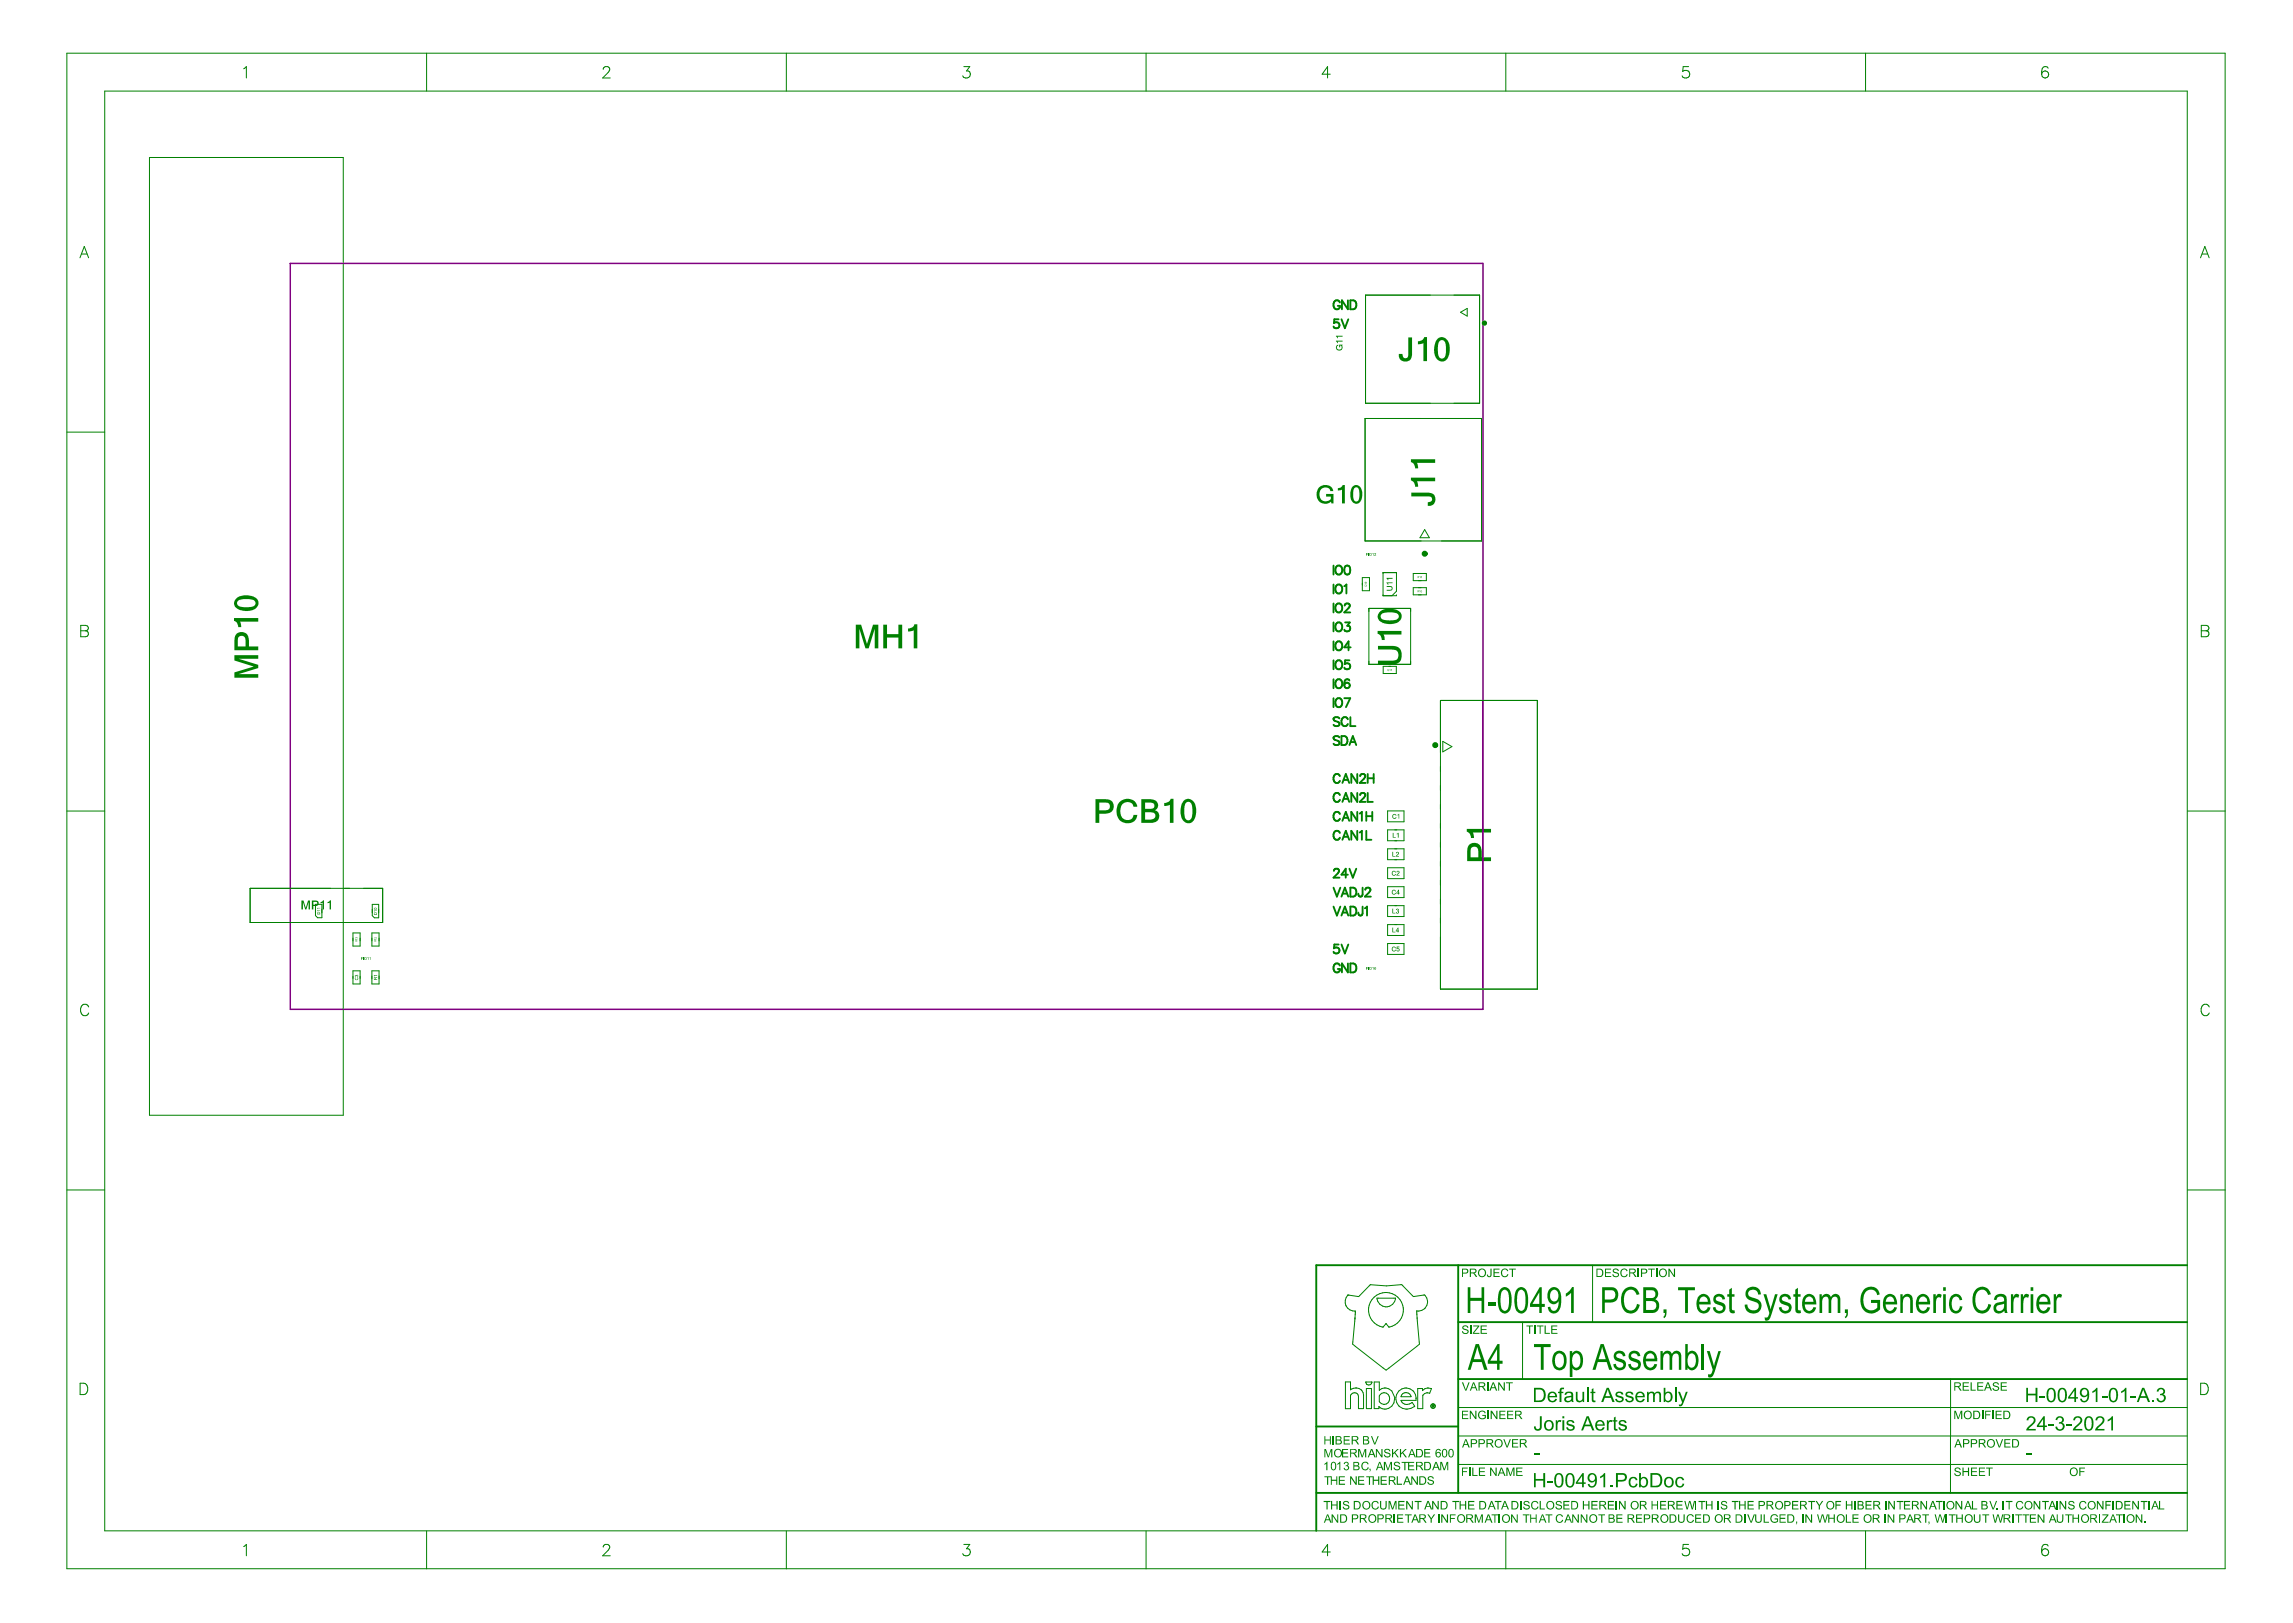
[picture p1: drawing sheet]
<svg xmlns="http://www.w3.org/2000/svg" width="420mm" height="297mm" viewBox="0 0 420 297" stroke-linecap="round" stroke-linejoin="round" font-family="sans-serif">
<g fill="none" stroke="#008000" stroke-width=".18">
<path d="M12.2 9.7h395.2v277.4h-395.2zM19.2 16.7h381.2v263.5h-381.2zM78.1 9.7v7M144 9.7v7M209.8 9.7v7M275.7 9.7v7M341.5 9.7v7M27.4 28.8h35.4v175.3h-35.4zM250 54h20.9v19.8h-20.9zM267.4 57.2l1.2-.8v1.5zM12.2 79.1h7M249.9 76.6h21.3v22.4h-21.3z"/>
<path d="M260.8 96.9l.9 1.5h-1.7zM249.4 105.7h1.3v2.4h-1.3zM250.6 111.3h7.7v10.3h-7.7zM253.2 104.8h2.5v3.4l-.9 .8h-1.6zM258.7 105h2.4v1.3h-2.4zM258.7 107.6h2.4v1.3h-2.4zM253.2 122h2.4v1.3h-2.4zM263.7 128.2h17.8v52.8h-17.8zM264.2 135.7l1.6 .9-1.6 1zM271.4 128.2v52.8M12.2 148.4h7M254 148.4h3v2h-3z"/>
<path d="M254 151.9h3v2h-3zM254 155.3h3v2h-3zM254 158.8h3v2h-3zM400.5 148.4h6.9M45.8 162.6h24.3v6.2h-24.3zM57.8 165.5h1.1v2.5h-.8l-.3-.4zM64.6 170.7h1.3v2.4h-1.3zM64.6 177.7h1.3v2.4h-1.3zM68.1 170.7h1.3v2.4h-1.3zM68.1 177.7h1.3v2.4h-1.3zM68.2 165.5h1.1v2.5h-.8l-.3-.4zM254 162.3h3v2h-3z"/>
<path d="M254 165.7h3v2h-3zM254 169.2h3v2h-3zM254 172.7h3v2h-3zM12.2 217.8h7M400.5 217.8h6.9M246.8 237a1.7 1.7 0 0 0-.4 2 1.7 1.7 0 0 0 1.8 .9l-.1 .3M246.8 237h.1M246.8 237l2 .3 2.1-2.2a19.3 19.3 0 0 0 5.7 0l2.2 2.2 2-.3a1.7 1.7 0 0 1 .4 2 1.7 1.7 0 0 1-1.8 .9M251.6 237.4a3.2 3.2 0 0 1 5 .9 3.2 3.2 0 0 1-2.4 4.5l-.4-.6-.6 .6a3.1 3.1 0 0 1-2.5-2.2 3.1 3.1 0 0 1 .9-3.2zM252.1 237.6h3.4a1.7 1.7 0 0 1-1.7 1.6 1.7 1.7 0 0 1-1.7-1.6zM259.4 239.9l.5 6.1-6.1 4.8-6.2-4.8 .5-4.6M259.4 239.9h.1"/>
<path d="M291.6 231.6v10.4M246.3 252.9h1v1.5a1.45 1.45 0 0 1 1.5-.3 1.45 1.45 0 0 1 .8 1.3v2.4h-.9v-2.2a.75 .75 0 0 0-.6-.7 .75 .75 0 0 0-.8 .5v2.4h-1zM248.1 241.4h.1M248.1 240.3v1.1M248.1 240.2v.1M250 252.9h1.2a.57 .57 0 0 1-.6 .6 .57 .57 0 0 1-.6-.6zM250.2 254.1h.9v3.7h-.9zM251.6 252.9h.9v1.6l.5-.4 .5-.1a1.67 1.67 0 0 1 1.3 .6l.6 1.2a1.74 1.74 0 0 1-.9 1.9 1.74 1.74 0 0 1-2-.3v.4h-.9zM252.7 255.2a1.02 1.02 0 0 1 1.5 .1 1.02 1.02 0 0 1-.2 1.5 1.02 1.02 0 0 1-1.5-.3v-1zM256.1 254.6a1.87 1.87 0 0 1 2.2-.3 1.87 1.87 0 0 1 1 2h-2.8a1.23 1.23 0 0 0 2 .4l.5 .7a2.01 2.01 0 0 1-2.8 0 2.01 2.01 0 0 1-.1-2.8zM256.8 255.1a.96 .96 0 0 1 1.5 .5h-1.8zM259.3 255.9v.1"/>
<path d="M259.6 254.1h.8v.4l.5-.3 .4-.2 .8 .2-.4 .8-.5-.1-.4 .1-.3 .4v2.4h-.9zM262.1 254.2h.1M262.3 257.3h.1M262.4 257.1h-.2v.5M262.4 257.1l.1 .2v.1M262.4 257.1h.1M262.4 257.4l.2 .2M262.5 257.4h-.1M267 257.6h133.4M278.8 242v10.4M357.1 252.4v10.4M267 262.8h133.4"/>
<path d="M267 268h133.4M357.1 262.9v10.4M78.1 280.2v6.9M144 280.2v6.9M209.8 280.2v6.9M275.7 280.2v6.9M341.5 280.2v6.9"/>
<circle cx="262.4" cy="257.3" r=".4"/>
</g>
<path d="M267 231.6v41.6M400.4 231.6h-159.4v48.6M267 242h133.4M267 252.4h133.4M241 261.1h26M241 273.2h159.4" fill="none" stroke="#008000" stroke-width=".35"/>
<g fill="#008000">
<path d="M246.1 267.7l.5-.2 .3 .3v.3l-.2 .1 .2 .2 .1 .3-.2 .3-.4 .1-.4-.3v-.1l.2-.1a.31 .31 0 0 0 .3 .3 .31 .31 0 0 0 .3-.4 .31 .31 0 0 0-.4-.1v-.2l.3-.2a.26 .26 0 0 0-.2-.3 .26 .26 0 0 0-.3 .3l-.2-.1z"/>
<path d="M245.7 265.2h1.1v.2h-.9v.4h.9v.2h-.9v.5h.9v.2h-1.1z"/>
<path d="M245.1 270.2h1.1v.2h-.9v.4h.9v.2h-.9v.5h1v.3h-1.2z"/>
<path d="M244.8 267.9l.6-.4v1.6h-.2v-1.2l-.4 .2z"/>
<path d="M243.7 270.2h.1v.6h.9v-.6h.1v1.6h-.1v-.8h-.9v.8h-.1z"/>
<path d="M243.9 262.8h.2v1.6h-.2z"/>
<path d="M242.5 265.2h.3l.4 1.3 .5-1.3h.2v1.5h-.2v-1.3l-.4 1.3h-.2l-.5-1.3v1.3h-.1z"/>
<path d="M242.5 270.2h1.2v.2h-.5v1.4h-.2v-1.4h-.5z"/>
<path d="M242.5 262.8h.1v.7h.9v-.7h.2v1.6h-.2v-.8h-.9v.8h-.1z"/>
<path d="M242.5 267.9l.5-.4v1.6h-.2v-1.2l-.3 .2z"/>
<path d="M263.7 267.6h.3l.4 1.3 .5-1.3h.2v1.5h-.1v-1.3l-.5 1.3h-.2l-.4-1.3v1.3h-.2z"/>
<path d="M261.5 270.3l.7-.1 .3 .4h-.2l-.1-.2h-.4a.23 .23 0 0 0-.2 .2 .23 .23 0 0 0 .3 .2l.6 .3v.3l-.1 .2-.7 .2-.4-.4v-.2h.2l.1 .3 .4 .1a.29 .29 0 0 0 .3-.4 .29 .29 0 0 0-.4-.2l-.5-.3z"/>
<path d="M260.7 265.2h1.1v.2h-.9v.4h.9v.2h-.9v.5h1v.2h-1.2z"/>
<path d="M258.4 270.2h.2l.8 1.2v-1.2h.2v1.6h-.2l-.8-1.3v1.3h-.2z"/>
<path d="M257.8 267.6h1.1v.1h-.9v.5h.8v.2h-.8v.5h.9v.2h-1.1z"/>
<path d="M256.6 267.6h1.2v.1h-.5v1.4h-.2v-1.4h-.5z"/>
<path d="M256.3 265.2h.2v.8l.8-.8h.3l-.7 .6 .7 .9h-.3l-.5-.7-.3 .2v.5h-.2z"/>
<path d="M255.7 270.2h.2v1.3h.8v.3h-1z"/>
<path d="M255.4 267.6h.7l.2 .4h-.2l-.1-.3h-.2a.27 .27 0 0 0-.4 .3 .27 .27 0 0 0 .4 .2l.5 .3v.3l-.1 .2-.7 .1-.4-.4 .2-.1 .1 .2 .4 .1a.25 .25 0 0 0 .4-.2 .25 .25 0 0 0-.3-.3l-.7-.3v-.3z"/>
<path d="M254.8 265.2h.3v.8l.7-.8h.3l-.7 .6 .7 .9h-.2l-.6-.7-.2 .2v.5h-.3z"/>
<path d="M253.4 267.6h.3l.4 1.3 .5-1.3h.2v1.5h-.2v-1.3l-.4 1.3h-.2l-.4-1.3v1.3h-.2z"/>
<path d="M251.9 265.2h.2l.8 1.2v-1.2h.2v1.5h-.2l-.8-1.2v1.2h-.2z"/>
<path d="M251.3 270.2h.2v.6h.8v-.6h.2v1.6h-.2v-.8h-.8v.8h-.2z"/>
<path d="M251 262.8h.2l.5 1.4 .5-1.4h.2l-.6 1.6h-.2z"/>
<path d="M250.7 268.8h.2l-.1 .5z"/>
<path d="M250.1 270.2h1.2v.2h-.5v1.4h-.2v-1.4h-.5z"/>
<path d="M249.4 267.7l.4-.2 .6 .2 .2 .3h-.2l-.2-.3h-.4l-.3 .2-.1 .3 .1 .4 .3 .3h.4l.2-.4 .2 .1-.2 .4-.5 .1-.5-.2-.2-.8z"/>
<path d="M248.6 265.2h.4l.4 1.3 .5-1.3h.2v1.5h-.2v-1.3l-.4 1.3h-.2l-.4-1.3v1.3h-.3z"/>
<path d="M248.6 270.2h1.2v.2h-.9v.4h.8v.2h-.8v.5h.9v.3h-1.2z"/>
<path d="M252.8 270.2h1.1v.2h-.9v.4h.8v.2h-.8v.5h.9v.3h-1.1z"/>
<path d="M253.6 265.2h.7l.2 .4h-.2l-.1-.2-.2-.1a.27 .27 0 0 0-.4 .3 .27 .27 0 0 0 .4 .2l.4 .1 .2 .2v.3l-.2 .3h-.8l-.2-.4 .2-.1v.2l.5 .1a.25 .25 0 0 0 .3-.2 .25 .25 0 0 0-.3-.2l-.6-.3-.1-.4z"/>
<path d="M246 262.8h1.1v.2h-.9v.5h.8v.2h-.8v.5h1v.2h-1.2z"/>
<path d="M247.2 270.2h.2l.8 1.2v-1.2h.2v1.6h-.2l-.8-1.3v1.3h-.2z"/>
<path d="M242.3 274.7h1.3v.2h-.5v1.4h-.2v-1.4h-.6z"/>
<path d="M243.7 274.7h.2v.7h.8v-.7h.2v1.6h-.2v-.8h-.8v.8h-.2z"/>
<path d="M245.2 274.7h.3v1.6h-.3z"/>
<path d="M246 274.8l.7-.1 .3 .4h-.2l-.2-.2h-.3a.27 .27 0 0 0-.2 .4 .27 .27 0 0 0 .4 .1l.4 .1 .1 .2-.1 .5-.7 .1-.4-.4v-.1l.2-.1 .2 .4h.4a.32 .32 0 0 0 .1-.4 .32 .32 0 0 0-.4-.2l-.4-.2z"/>
<path d="M251.4 274.8l.6-.1 .4 .3v.1l-.2 .1-.2-.3h-.3l-.4 .4v.5l.2 .3h.4l.2-.1 .1-.3 .3 .1-.3 .4-.6 .1-.4-.3-.1-.8z"/>
<path d="M252.7 274.7h.2v1a.4 .4 0 0 0 .4 .4 .4 .4 0 0 0 .4-.5v-.9h.2l-.1 1.4-.4 .2-.6-.1-.1-.3z"/>
<path d="M254.2 274.7h.3l.5 1.4 .4-1.4h.3v1.6h-.2v-1.3l-.4 1.3h-.3l-.4-1.4v1.4h-.2z"/>
<path d="M256 274.7h1.1v.2h-.9v.5h.9v.2h-.9v.5h1v.2h-1.2z"/>
<path d="M257.4 274.7h.3l.8 1.2v-1.2h.2v1.6h-.2l-.8-1.3v1.3h-.3z"/>
<path d="M259 274.7h1.3v.2h-.6v1.4h-.2v-1.4h-.5z"/>
<path d="M262.2 274.7h.2l.8 1.2v-1.2h.2v1.6h-.2l-.8-1.3v1.3h-.2z"/>
<path d="M265.9 274.7h1.2v.2h-.5v1.4h-.2v-1.4h-.5z"/>
<path d="M267.2 274.7h.2v.7h.8v-.7h.2v1.6h-.2v-.8h-.8v.8h-.2z"/>
<path d="M268.8 274.7h1.1v.2h-.9v.5h.9v.2h-.9v.5h1v.2h-1.2z"/>
<path d="M273.7 274.7h1.2v.2h-.5v1.4h-.2v-1.4h-.5z"/>
<path d="M278.3 274.7h.2v1.6h-.2z"/>
<path d="M279 274.8l.7-.1 .3 .2v.2h-.2l-.2-.2h-.3l-.2 .1 .1 .3 .8 .3 .1 .3-.2 .3-.7 .1-.3-.2v-.3l.1-.1 .3 .4h.4a.27 .27 0 0 0 .2-.4 .27 .27 0 0 0-.4-.1l-.5-.3z"/>
<path d="M280.6 274.8l.6-.1 .4 .3v.1l-.2 .1-.1-.3h-.4l-.4 .4v.4l.2 .4h.4l.3-.1 .1-.3 .2 .1-.3 .4-.6 .1-.4-.3-.1-.8z"/>
<path d="M281.9 274.7h.2v1.4h.7v.2h-.9z"/>
<path d="M285 274.8l.6-.1 .3 .2v.2h-.2l-.2-.2-.5 .1 .1 .3 .7 .2 .2 .2-.1 .4-.4 .2-.5-.1-.2-.4 .2-.1v.3l.5 .1a.28 .28 0 0 0 .3-.3 .28 .28 0 0 0-.4-.2l-.4-.1-.2-.3z"/>
<path d="M286.2 274.7h1.1v.2h-.9v.5h.9v.2h-.9v.5h1v.2h-1.2z"/>
<path d="M289.8 274.7h.2v.7h.8v-.7h.2v1.6h-.2v-.8h-.8v.8h-.2z"/>
<path d="M291.3 274.7h1.2v.2h-.9v.5h.8v.2h-.8v.5h.9v.2h-1.2z"/>
<path d="M294.4 274.7h1.1v.2h-.9v.5h.8v.2h-.8v.5h.9v.2h-1.1z"/>
<path d="M295.8 274.7h.2v1.6h-.2z"/>
<path d="M296.4 274.7h.2l.8 1.2v-1.2h.2v1.6h-.2l-.8-1.3v1.3h-.2z"/>
<path d="M302.4 274.7h.1v.7h.9v-.7h.2v1.6h-.2v-.8h-.9v.8h-.1z"/>
<path d="M303.9 274.7h1.1v.2h-.9v.5h.9v.2h-.9v.5h1v.2h-1.2z"/>
<path d="M306.9 274.7h1.2v.2h-1v.5h.9v.2h-.9v.5h1v.2h-1.2z"/>
<path d="M308.4 274.7h.2l.3 1.4 .3-1.4h.3l.3 1.4 .3-1.4h.2l-.4 1.6h-.2l-.3-1.4-.4 1.4h-.2z"/>
<path d="M310.4 274.7h.2v1.6h-.2z"/>
<path d="M311 274.7h1.2v.2h-.5v1.4h-.2v-1.4h-.5z"/>
<path d="M312.3 274.7h.2v.7h.8v-.7h.2v1.6h-.2v-.8h-.8v.8h-.2z"/>
<path d="M314.4 274.7h.2v1.6h-.2z"/>
<path d="M315.3 274.8l.7-.1 .2 .4h-.2l-.1-.2h-.4a.23 .23 0 0 0-.2 .2 .23 .23 0 0 0 .3 .2l.6 .3 .1 .2-.2 .4h-.8l-.3-.4 .2-.1 .1 .3 .4 .1a.25 .25 0 0 0 .4-.2 .25 .25 0 0 0-.3-.3l-.7-.3v-.3z"/>
<path d="M317.1 274.7h1.2v.2h-.5v1.4h-.2v-1.4h-.5z"/>
<path d="M318.4 274.7h.2v.7h.8v-.7h.2v1.6h-.2v-.8h-.8v.8h-.2z"/>
<path d="M319.9 274.7h1.2v.2h-.9v.5h.8v.2h-.8v.5h.9v.2h-1.2z"/>
<path d="M328.1 274.7h1.1v.2h-.9v.5h.9v.2h-.9v.5h1v.2h-1.2z"/>
<path d="M331.1 274.7h1.2v.2h-.5v1.4h-.2v-1.4h-.5z"/>
<path d="M332.4 274.7h.2l.5 .7 .5-.7h.2l-.6 .9v.7h-.2v-.7z"/>
<path d="M336 274.7h1.1v.2h-.9v.5h.8v.2h-.8v.7h-.2z"/>
<path d="M337.9 274.7h.2v.7h.8v-.7h.2v1.6h-.2v-.8h-.8v.8h-.2z"/>
<path d="M339.5 274.7h.2v1.6h-.2z"/>
<path d="M341.5 274.7h1.2v.2h-1v.5h.9v.2h-.9v.5h1v.2h-1.2z"/>
<path d="M345.1 274.7h.2v1.6h-.2z"/>
<path d="M345.7 274.7h.2l.8 1.2v-1.2h.2v1.6h-.2l-.8-1.3v1.3h-.2z"/>
<path d="M347.3 274.7h1.2v.2h-.5v1.4h-.2v-1.4h-.5z"/>
<path d="M348.6 274.7h1.1v.2h-.9v.5h.9v.2h-.9v.5h1v.2h-1.2z"/>
<path d="M351.6 274.7h.2l.8 1.2v-1.2h.2v1.6h-.2l-.8-1.3v1.3h-.2z"/>
<path d="M354.4 274.7h1.2v.2h-.5v1.4h-.1v-1.4h-.6z"/>
<path d="M355.8 274.7h.2v1.6h-.2z"/>
<path d="M358 274.7h.2l.8 1.2v-1.2h.3v1.6h-.3l-.8-1.3v1.3h-.2z"/>
<path d="M361 274.7h.2v1.4h.8v.2h-1z"/>
<path d="M364.2 274.7h.2l.5 1.4 .5-1.4h.2l-.6 1.6h-.2z"/>
<path d="M365.5 276.1h.2v.2h-.2z"/>
<path d="M366.6 274.7h.2v1.6h-.2z"/>
<path d="M367.2 274.7h1.2v.2h-.5v1.4h-.2v-1.4h-.5z"/>
<path d="M369.4 274.8l.6-.1 .4 .3v.1l-.2 .1-.2-.3h-.3l-.4 .3v.6l.2 .3h.5l.2-.4 .3 .1-.5 .5-.6-.1-.3-.3v-.7z"/>
<path d="M372.3 274.7h.2l.8 1.2v-1.2h.2v1.6h-.2l-.8-1.3v1.3h-.2z"/>
<path d="M373.9 274.7h1.2v.2h-.5v1.4h-.2v-1.4h-.5z"/>
<path d="M376.5 274.7h.2v1.6h-.2z"/>
<path d="M377.1 274.7h.2l.8 1.2v-1.2h.2v1.6h-.2l-.9-1.3v1.3h-.1z"/>
<path d="M378.8 274.8l.7-.1 .3 .4h-.2l-.2-.2h-.4a.27 .27 0 0 0-.1 .4 .27 .27 0 0 0 .4 .1l.4 .1 .1 .2-.1 .5-.7 .1-.4-.4v-.1l.2-.1 .2 .4h.4a.32 .32 0 0 0 .1-.4 .32 .32 0 0 0-.4-.2l-.4-.2z"/>
<path d="M380.9 274.9l.3-.2 .6 .1 .2 .3-.2 .1-.2-.3h-.4l-.2 .1-.1 .4v.4l.3 .3h.4l.2-.4 .2 .1-.2 .4-.5 .1-.5-.2-.2-.8z"/>
<path d="M383.9 274.7h.2l.8 1.2v-1.2h.2v1.6h-.2l-.8-1.3v1.3h-.2z"/>
<path d="M385.5 274.7h1v.2h-.8v.5h.7v.2h-.7v.7h-.2z"/>
<path d="M386.8 274.7h.2v1.6h-.2z"/>
<path d="M388.9 274.7h1.1v.2h-.9v.5h.9v.2h-.9v.5h1v.2h-1.2z"/>
<path d="M390.4 274.7h.2l.8 1.2v-1.2h.2v1.6h-.2l-.8-1.3v1.3h-.2z"/>
<path d="M391.9 274.7h1.3v.2h-.6v1.4h-.2v-1.4h-.5z"/>
<path d="M393.3 274.7h.2v1.6h-.2z"/>
<path d="M395.3 274.7h.2v1.4h.7v.2h-.9z"/>
<path d="M243.8 277.2h.2l.8 1.2v-1.2h.2v1.5h-.2l-.8-1.2v1.2h-.2z"/>
<path d="M255.2 277.2h.2v1.5h-.2z"/>
<path d="M255.8 277.2h1.1v.1h-.9v.5h.8v.2h-.8v.5h.9v.2h-1.1z"/>
<path d="M257.2 277.2h1.3v.1h-.6v1.4h-.2v-1.4h-.5z"/>
<path d="M261.3 277.2h.3l.4 .7 .5-.7h.3l-.7 .8v.7h-.2v-.7z"/>
<path d="M263.3 277.2h.2v1.5h-.2z"/>
<path d="M263.9 277.2h.2l.8 1.2v-1.2h.2v1.5h-.2l-.8-1.2v1.2h-.2z"/>
<path d="M265.5 277.2h1v.1h-.9v.5h.8v.2h-.8v.7h-.1z"/>
<path d="M270 277.2h.3l.5 1.3 .4-1.3h.3v1.5h-.2v-1.3l-.5 1.3h-.1l-.5-1.3v1.3h-.2z"/>
<path d="M273.1 277.2h1.2v.1h-.5v1.4h-.2v-1.4h-.5z"/>
<path d="M274.4 277.2h.2v1.5h-.2z"/>
<path d="M276.7 277.2h.2l.8 1.2v-1.2h.2v1.5h-.2l-.8-1.2v1.2h-.2z"/>
<path d="M278.8 277.2h1.2v.1h-.5v1.4h-.2v-1.4h-.5z"/>
<path d="M280.2 277.2h.1v.6h.9v-.6h.1v1.5h-.1v-.7h-.9v.7h-.1z"/>
<path d="M283 277.2h1.2v.1h-.5v1.4h-.2v-1.4h-.5z"/>
<path d="M285.1 277.3l.6-.2 .4 .3v.2h-.2l-.1-.2-.4-.1-.4 .4 .1 .5 .2 .3h.4l.3-.4 .2 .1-.3 .4-.5 .1-.4-.2-.2-.4v-.4z"/>
<path d="M287.8 277.2h.3l.8 1.2v-1.2h.2v1.5h-.2l-.9-1.2v1.2h-.2z"/>
<path d="M289.4 277.2h.2l.8 1.2v-1.2h.2v1.5h-.2l-.8-1.2v1.2h-.2z"/>
<path d="M292.6 277.2h1.2v.1h-.4v1.4h-.2v-1.4h-.6z"/>
<path d="M295.9 277.2h1.1v.1h-.9v.5h.9v.2h-.9v.5h1v.2h-1.2z"/>
<path d="M299.5 277.2h1.1v.1h-.9v.5h.9v.2h-.9v.5h1v.2h-1.2z"/>
<path d="M307.2 277.2h.2v1.1l.4 .2 .4-.2v-1.1h.2v1l-.1 .4-.6 .1-.4-.2z"/>
<path d="M309 277.3l.7-.2 .3 .3 .1 .2h-.2l-.1-.2-.5-.1-.3 .5v.4l.3 .3h.4l.2-.4 .2 .1-.2 .4-.5 .1-.4-.2-.2-.8z"/>
<path d="M310.3 277.2h1.2v.1h-.9v.5h.8v.2h-.8v.5h.9v.2h-1.2z"/>
<path d="M319.3 277.2h.2v1.5h-.2z"/>
<path d="M319.9 277.2h.2l.5 1.3 .5-1.3h.2l-.6 1.5h-.2z"/>
<path d="M321.3 277.2h.2l.1 1.2 .5 .1a.34 .34 0 0 0 .2-.5v-.8h.2v1.3l-.4 .2h-.5l-.3-.5z"/>
<path d="M322.9 277.2h.2v1.3h.8v.2h-1z"/>
<path d="M324.4 277.3l.7-.2 .3 .2 .1 .3h-.2l-.3-.3-.4 .1-.3 .2v.4l.3 .5h.3l.5-.1v-.3h-.5v-.2h.6v.6l-.7 .2-.6-.3-.1-.6z"/>
<path d="M325.8 277.2h1.1v.1h-.9v.5h.8v.2h-.8v.5h.9v.2h-1.1z"/>
<path d="M328.8 278.5h.2v.4l-.1 .1z"/>
<path d="M330 277.2h.2v1.5h-.2z"/>
<path d="M330.5 277.2h.3l.8 1.2v-1.2h.2v1.5h-.2l-.9-1.2v1.2h-.2z"/>
<path d="M332.7 277.2h.2l.3 1.3 .3-1.3h.3l.3 1.3 .4-1.3h.2l-.5 1.5h-.1l-.4-1.4-.4 1.4h-.2z"/>
<path d="M334.7 277.2h.2v.6h.8v-.6h.2v1.5h-.2v-.7h-.8v.7h-.2z"/>
<path d="M337.9 277.2h.2v1.3h.8v.2h-1z"/>
<path d="M339.1 277.2h1.2v.1h-.9v.5h.8v.2h-.8v.5h.9v.2h-1.2z"/>
<path d="M345 277.2h.2v1.5h-.2z"/>
<path d="M345.6 277.2h.2l.8 1.2v-1.2h.2v1.5h-.2l-.8-1.2v1.2h-.2z"/>
<path d="M351.9 277.2h1.3v.1h-.5v1.4h-.2v-1.4h-.6z"/>
<path d="M353.1 278.5h.2v.4l-.2 .1z"/>
<path d="M354.2 277.2h.2l.3 1.3 .4-1.3h.2l.3 1.3 .4-1.3h.2l-.4 1.5h-.2l-.4-1.4-.4 1.4h-.2z"/>
<path d="M356.2 277.2h.2v1.5h-.2z"/>
<path d="M356.8 277.2h1.2v.1h-.5v1.4h-.2v-1.4h-.5z"/>
<path d="M358.1 277.2h.3v.6h.8v-.6h.2v1.5h-.2v-.7h-.8v.7h-.3z"/>
<path d="M361.4 277.2h.2v1.1l.2 .2h.2a.35 .35 0 0 0 .4-.5v-.8h.2l-.1 1.3-.4 .2h-.5l-.2-.5z"/>
<path d="M362.9 277.2h1.3v.1h-.5v1.4h-.3v-1.4h-.5z"/>
<path d="M364.8 277.2h.2l.3 1.3 .4-1.3h.2l.4 1.3 .3-1.3h.2l-.4 1.5h-.2l-.4-1.4-.4 1.4h-.2z"/>
<path d="M368.4 277.2h.2v1.5h-.2z"/>
<path d="M369 277.2h1.2v.1h-.5v1.4h-.2v-1.4h-.5z"/>
<path d="M370.3 277.2h1.2v.1h-.5v1.4h-.2v-1.4h-.5z"/>
<path d="M371.6 277.2h1.1v.1h-.9v.5h.9v.2h-.9v.5h1v.2h-1.2z"/>
<path d="M373.1 277.2h.2l.8 1.2v-1.2h.2v1.5h-.2l-.8-1.2v1.2h-.2z"/>
<path d="M376.6 277.2h.1l.1 1.1 .3 .2 .4-.1 .1-1.2h.2v.9l-.2 .5-.6 .1-.4-.2z"/>
<path d="M378.1 277.2h1.2v.1h-.5v1.4h-.2v-1.4h-.5z"/>
<path d="M379.4 277.2h.2v.6h.8v-.6h.2v1.5h-.2v-.7h-.8v.7h-.2z"/>
<path d="M384.2 277.2h.2v1.5h-.2z"/>
<path d="M384.9 277.2h1.1v.1l-1 1.2h1v.2h-1.2v-.2l1-1.2h-.9z"/>
<path d="M387.4 277.2h1.2v.1h-.5v1.4h-.2v-1.4h-.5z"/>
<path d="M388.8 277.2h.2v1.5h-.2z"/>
<path d="M391 277.2h.2l.8 1.2v-1.2h.2v1.5h-.2l-.8-1.2v1.2h-.2z"/>
<path d="M392.6 278.5h.2v.2h-.2z"/>
<path d="M285.7 254h.6v.2a.28 .28 0 0 0-.4 .4v.1h.3v.3h-.3v1.6h-.4v-1.6h-.3v-.3h.3l.1-.5z"/>
<path d="M288.5 254.7h.3l.1 1.4 .3 .3 .5-.3v-1.4h.3v1.9h-.2v-.3l-.6 .4-.6-.3z"/>
<path d="M244.7 263v.5l.6-.1a.23 .23 0 0 0 .1-.3 .23 .23 0 0 0-.3-.1zM244.7 263.6v.6h.6a.28 .28 0 0 0 .1-.4 .28 .28 0 0 0-.3-.2zM244.5 262.8h.8l.3 .2v.4l-.2 .1 .3 .4-.1 .4-1.1 .1z"/>
<path d="M244.4 265.9a.59 .59 0 0 0 1.1 0 .59 .59 0 0 0-1.1 0zM244.2 265.9a.77 .77 0 0 1 1.5 0 .77 .77 0 0 1-1.5 0z"/>
<path d="M244 267.7l-.1 .9a.31 .31 0 0 0 .3 .3 .31 .31 0 0 0 .2-.4v-.5a.31 .31 0 0 0-.4-.3zM243.8 267.6h.5l.3 .3v.9l-.4 .3-.4-.1-.1-.2v-.8z"/>
<path d="M265.5 265.4l-.1 .3v.7a.29 .29 0 0 0 .4 .1 .29 .29 0 0 0 .1-.4v-.6l-.2-.2zM265.4 265.2h.5l.2 .4v.8l-.4 .4-.3-.1-.2-.4v-.7z"/>
<path d="M263 265.3l.5-.1 .3 .3h-.2a.35 .35 0 0 0-.5-.1 .35 .35 0 0 0-.1 .5l.3-.2 .4 .2 .1 .4-.1 .4-.4 .1-.4-.4-.1-.5zM263 266.2a.35 .35 0 0 0 .7 0 .35 .35 0 0 0-.7 0z"/>
<path d="M262.9 267.7l-.3 .8h.6zM262.8 267.6h.2l.7 1.5h-.3l-.2-.5h-.6l-.2 .5h-.2z"/>
<path d="M264.3 265.4l-.1 .3v.7a.33 .33 0 0 0 .5 .1 .33 .33 0 0 0 .1-.4l-.1-.6-.1-.2zM264.2 265.2h.5l.3 .4-.1 .8-.3 .4-.4-.1-.2-.4v-.7z"/>
<path d="M260 270.4v1.1h.7l.2-.4-.1-.5-.2-.2zM259.8 270.2h.8l.4 .3 .1 .7-.3 .4-1 .2z"/>
<path d="M259.5 267.7v.5l.8-.1-.1-.3zM259.3 267.6h.9l.2 .1 .1 .4-.5 .3 .6 .7h-.2l-.6-.7h-.3v.7h-.2z"/>
<path d="M259.5 265.4v1.1l.7-.1 .1-.3-.1-.6zM259.3 265.2h.8l.4 .3v.7l-.2 .4-1 .1z"/>
<path d="M258.5 265.3l-.3 .8h.6zM258.4 265.2h.2l.6 1.5h-.2l-.2-.4h-.6l-.2 .4h-.2z"/>
<path d="M257.6 270.4l-.3 .7h.6zM257.5 270.2h.2l.6 1.6h-.2l-.2-.5h-.6l-.2 .5h-.2z"/>
<path d="M254.5 270.4v.5h.4a.27 .27 0 0 0 .4-.3 .27 .27 0 0 0-.3-.2zM254.3 270.2h.8l.3 .1 .1 .4-.4 .4 .5 .7h-.3l-.5-.7h-.3v.7h-.2z"/>
<path d="M260.9 267.7v1.2l.7-.1 .2-.2-.1-.7-.2-.2zM260.7 267.6h.9l.3 .2 .1 .6-.3 .6-1 .1z"/>
<path d="M251.1 265.3l-.2 .8h.5zM251 265.2h.2l.7 1.5h-.3l-.1-.4h-.7l-.2 .4h-.2z"/>
<path d="M249.7 263v.5h.4a.24 .24 0 0 0 .3-.3 .24 .24 0 0 0-.3-.2zM249.7 263.6v.6l.7-.1a.26 .26 0 0 0 0-.3 .26 .26 0 0 0-.3-.1zM249.5 262.8h.8l.2 .2 .1 .3-.2 .3 .3 .1v.4l-.2 .2-1 .1z"/>
<path d="M252.6 267.7l-.3 .8h.6zM252.5 267.6h.2l.6 1.5h-.2l-.2-.5h-.6l-.2 .5h-.2z"/>
<path d="M247.9 267.7v.5h.4a.24 .24 0 0 0 .3-.3 .24 .24 0 0 0-.3-.2zM247.9 268.4v.5l.7-.1a.26 .26 0 0 0 .1-.3 .26 .26 0 0 0-.3-.1zM247.8 267.6h.8l.2 .1 .1 .3-.3 .3 .3 .1v.4l-.2 .2-.9 .1z"/>
<path d="M247.4 265.3v.6h.6l.2-.2-.1-.3zM247.2 265.2h.9l.2 .1 .1 .5-.4 .2 .5 .7h-.2l-.6-.7h-.3v.7h-.2z"/>
<path d="M247.7 263v.5h.6a.25 .25 0 0 0 .2-.3 .25 .25 0 0 0-.3-.2zM247.5 262.8l1.1 .1 .1 .5-.4 .3 .5 .7h-.2l-.6-.7h-.3v.7h-.2z"/>
<path d="M248.1 274.9v1.2l.6-.1 .2-.4-.1-.6-.2-.1zM247.8 274.7h.9l.3 .2 .1 .7-.3 .6-1 .1z"/>
<path d="M249.6 275.5a.59 .59 0 0 0 1.1 0 .59 .59 0 0 0-1.1 0zM249.4 275.5a.78 .78 0 0 1 1.5 0 .78 .78 0 0 1-1.5 0z"/>
<path d="M261.4 274.9l-.2 .7h.5zM261.3 274.7h.3l.6 1.6h-.2l-.2-.5h-.7l-.1 .5h-.3z"/>
<path d="M264 274.9v1.2l.7-.1 .1-.4-.1-.6-.1-.1zM263.8 274.7h.8l.3 .2 .1 .7-.3 .6-.9 .1z"/>
<path d="M271 274.9v1.2l.7-.1 .2-.3-.1-.6-.2-.2zM270.8 274.7h.9l.2 .2 .2 .7-.2 .5-.3 .2h-.8z"/>
<path d="M273.1 274.9l-.3 .7h.6zM273 274.7h.2l.6 1.6h-.2l-.2-.5h-.6l-.2 .5h-.2z"/>
<path d="M275.5 274.9l-.2 .7h.5zM275.4 274.7h.2l.7 1.6h-.3l-.1-.5h-.7l-.2 .5h-.2z"/>
<path d="M276.9 274.9v1.2l.7-.1 .2-.4-.1-.6-.2-.1zM276.7 274.7h.9l.3 .2 .1 .7-.3 .6-1 .1z"/>
<path d="M283.2 275.5a.6 .6 0 0 0 1.2 0 .6 .6 0 0 0-1.2 0zM283.1 275.5a.78 .78 0 0 1 1.5 0 .78 .78 0 0 1-1.5 0z"/>
<path d="M287.8 274.9v1.2l.7-.1 .2-.3-.1-.6-.2-.2zM287.7 274.7h.6l.4 .2 .2 .3v.5l-.2 .4-.3 .2h-.7z"/>
<path d="M293 274.9v.5h.5a.27 .27 0 0 0 .3-.3 .27 .27 0 0 0-.3-.2zM292.8 274.7h.8l.4 .2-.1 .5-.3 .2 .6 .7h-.3l-.5-.7h-.4v.7h-.2z"/>
<path d="M298.9 275l-.2 .5 .1 .4 .4 .2 .4-.1 .2-.4-.1-.5-.3-.2zM298.5 275.5a.8 .8 0 0 1 1.6 0 .8 .8 0 0 1-1.6 0z"/>
<path d="M300.4 274.9v.5h.7l.1-.1a.21 .21 0 0 0 0-.3 .21 .21 0 0 0-.2-.1zM300.2 274.7h1l.2 .2v.5l-.4 .2 .6 .7h-.3l-.5-.7h-.4v.7h-.2z"/>
<path d="M305.6 274.9v.5h.5a.27 .27 0 0 0 .3-.3 .27 .27 0 0 0-.4-.2zM305.4 274.7h1l.1 .2 .1 .4-.4 .3 .5 .7h-.2l-.6-.7h-.3v.7h-.2z"/>
<path d="M322.2 274.9v.6l.5-.1a.27 .27 0 0 0 .2-.3 .27 .27 0 0 0-.3-.2zM322 274.7h.9l.2 .3v.3l-.1 .3h-.8v.7h-.2z"/>
<path d="M323.6 274.9v.5h.5a.27 .27 0 0 0 .4-.3 .27 .27 0 0 0-.4-.2zM323.4 274.7h.8l.4 .2v.5l-.4 .2 .6 .7h-.3l-.5-.7h-.4v.7h-.2z"/>
<path d="M325.3 275l-.1 .6 .2 .4 .3 .1 .3-.1 .3-.4-.1-.5-.3-.2zM324.9 275.5a.8 .8 0 0 1 1.6 0 .8 .8 0 0 1-1.6 0z"/>
<path d="M326.9 274.9v.6h.4a.28 .28 0 0 0 .3-.3 .28 .28 0 0 0-.3-.3zM326.7 274.7l.9 .1 .2 .3-.2 .5h-.7v.7h-.2z"/>
<path d="M329.8 274.9v.5h.4a.27 .27 0 0 0 .4-.3 .27 .27 0 0 0-.4-.2zM329.5 274.7h.8l.4 .2v.5l-.4 .2 .6 .7h-.2l-.6-.7h-.3v.7h-.3z"/>
<path d="M334.5 275.5a.6 .6 0 0 0 1.2 0 .6 .6 0 0 0-1.2 0zM334.3 275.5a.8 .8 0 0 1 1.6 0 .8 .8 0 0 1-1.6 0z"/>
<path d="M340.3 274.9v.5h.4a.24 .24 0 0 0 .3-.3 .24 .24 0 0 0-.4-.2zM340.3 275.5v.6h.5l.2-.2v-.3zM340.1 274.7h.8l.2 .2 .1 .4-.2 .1 .3 .4-.2 .4-1 .1z"/>
<path d="M343.2 274.9v.5h.6l.2-.2-.1-.3zM343 274.7h1l.1 .2 .1 .4-.4 .3 .5 .7h-.2l-.6-.7h-.3v.7h-.2z"/>
<path d="M350.2 274.9v.5h.7a.26 .26 0 0 0 .1-.4 .26 .26 0 0 0-.3-.1zM350 274.7h.8l.4 .1v.5l-.4 .3 .6 .7h-.3l-.5-.7h-.4v.7h-.2z"/>
<path d="M353.8 274.9l-.2 .7h.5zM353.7 274.7h.3l.6 1.6h-.2l-.2-.5h-.7l-.1 .5h-.2z"/>
<path d="M356.5 275.5a.6 .6 0 0 0 1.2 0 .6 .6 0 0 0-1.2 0zM356.3 275.5a.78 .78 0 0 1 1.5 0 .78 .78 0 0 1-1.5 0z"/>
<path d="M360.3 274.9l-.3 .7h.5zM360.2 274.7h.2l.6 1.6h-.2l-.2-.5h-.6l-.2 .5h-.2z"/>
<path d="M363 274.9v.5h.4a.24 .24 0 0 0 .3-.3 .24 .24 0 0 0-.4-.2zM363 275.5v.6h.4a.27 .27 0 0 0 .3-.3 .27 .27 0 0 0-.3-.2zM362.8 274.7h.6l.4 .2 .1 .3-.3 .2 .3 .2v.3l-.1 .3-1 .1z"/>
<path d="M370.8 275.5a.6 .6 0 0 0 1.2 0 .6 .6 0 0 0-1.2 0zM370.6 275.5a.77 .77 0 0 1 1.5 0 .77 .77 0 0 1-1.5 0z"/>
<path d="M375.7 274.9l-.2 .7h.5zM375.6 274.7h.3l.6 1.6h-.3l-.1-.5h-.7l-.2 .5h-.2z"/>
<path d="M382.4 275.5a.59 .59 0 0 0 1.1 0 .59 .59 0 0 0-1.1 0zM382.2 275.5a.77 .77 0 0 1 1.5 0 .77 .77 0 0 1-1.5 0z"/>
<path d="M387.6 274.9v1.2l.6-.1 .2-.3v-.6l-.3-.2zM387.4 274.7h.8l.3 .2 .1 .6-.2 .6-.3 .2h-.7z"/>
<path d="M394.5 274.9l-.2 .7h.5zM394.4 274.7h.2l.7 1.6h-.2l-.2-.5h-.7l-.1 .5h-.3z"/>
<path d="M243.1 277.3l-.3 .8h.5zM243 277.2h.2l.6 1.5h-.3l-.1-.5h-.6l-.2 .5h-.2z"/>
<path d="M245.6 277.3v1.2l.7-.1 .1-.3-.1-.6-.2-.2zM245.3 277.2h.9l.4 .3v.6l-.2 .5-1.1 .1z"/>
<path d="M247.7 277.3v.6h.4a.28 .28 0 0 0 .4-.3 .28 .28 0 0 0-.4-.3zM247.5 277.2h.9l.3 .3-.2 .5-.8 .1v.6h-.2z"/>
<path d="M249.2 277.3v.5h.6a.25 .25 0 0 0 .2-.3 .25 .25 0 0 0-.3-.2zM249 277.2h.9l.2 .1v.5l-.3 .2 .5 .7h-.2l-.6-.7h-.3v.7h-.2z"/>
<path d="M250.7 277.9a.59 .59 0 0 0 1.1 0 .59 .59 0 0 0-1.1 0zM250.5 277.9a.78 .78 0 0 1 1.5 0 .78 .78 0 0 1-1.5 0z"/>
<path d="M252.4 277.3v.6h.5l.2-.2a.27 .27 0 0 0 0-.3 .27 .27 0 0 0-.3-.1zM252.2 277.2h.9l.3 .2-.2 .6-.8 .1v.6h-.2z"/>
<path d="M253.8 277.3v.5h.7a.26 .26 0 0 0 .1-.3 .26 .26 0 0 0-.3-.2zM253.6 277.2l1.2 .1v.4l-.4 .3 .6 .7h-.3l-.5-.7h-.4v.7h-.2z"/>
<path d="M259.1 277.3l-.3 .8h.6zM259 277.2h.2l.6 1.5h-.2l-.2-.5h-.6l-.2 .5h-.2z"/>
<path d="M260 277.3v.5h.7l.1-.1-.1-.4zM259.8 277.2h1l.2 .1v.5l-.4 .2 .6 .7h-.3l-.5-.7h-.4v.7h-.2z"/>
<path d="M266.9 277.9a.6 .6 0 0 0 1.2 0 .6 .6 0 0 0-1.2 0zM266.7 277.9a.8 .8 0 0 1 1.6 0 .8 .8 0 0 1-1.6 0z"/>
<path d="M268.6 277.3v.5h.6a.27 .27 0 0 0 .3-.3 .27 .27 0 0 0-.4-.2zM268.4 277.2h1l.2 .1v.5l-.4 .2 .6 .7h-.3l-.5-.7h-.4v.7h-.2z"/>
<path d="M272.5 277.3l-.3 .8h.6zM272.4 277.2h.2l.7 1.5h-.3l-.2-.5h-.6l-.2 .5h-.2z"/>
<path d="M275.1 277.9a.6 .6 0 0 0 1.2 0 .6 .6 0 0 0-1.2 0zM274.9 277.9a.8 .8 0 0 1 1.6 0 .8 .8 0 0 1-1.6 0z"/>
<path d="M282.4 277.3l-.3 .8h.6zM282.3 277.2h.2l.6 1.5h-.2l-.2-.5h-.6l-.2 .5h-.2z"/>
<path d="M287.1 277.3l-.3 .8h.6zM287 277.2h.2l.6 1.5h-.2l-.2-.5h-.6l-.2 .5h-.2z"/>
<path d="M291.1 277.9a.6 .6 0 0 0 1.2 0 .6 .6 0 0 0-1.2 0zM290.9 277.9a.8 .8 0 0 1 1.6 0 .8 .8 0 0 1-1.6 0z"/>
<path d="M294.7 277.3v.5h.4a.24 .24 0 0 0 .3-.3 .24 .24 0 0 0-.4-.2zM294.7 278v.5h.5l.2-.1a.27 .27 0 0 0 0-.3 .27 .27 0 0 0-.3-.1zM294.5 277.2h.8l.2 .1 .1 .3-.2 .3 .2 .1v.4l-.1 .2-1 .1z"/>
<path d="M298.2 277.3v.5h.6l.2-.1-.2-.4zM298 277.2h.9l.2 .1v.5l-.3 .2 .5 .7h-.3l-.5-.7h-.3v.7h-.2z"/>
<path d="M301.2 277.3v.6l.7-.1a.28 .28 0 0 0 0-.4 .28 .28 0 0 0-.3-.1zM301 277.2h.9l.2 .2v.4l-.1 .2-.8 .1v.6h-.2z"/>
<path d="M302.6 277.3v.5h.6a.27 .27 0 0 0 .2-.3 .27 .27 0 0 0-.3-.2zM302.4 277.2h1l.2 .1v.5l-.4 .2 .6 .7h-.3l-.5-.7h-.4v.7h-.2z"/>
<path d="M304.4 277.4l-.2 .5 .1 .4 .3 .2 .4-.1 .2-.4-.1-.5-.3-.2zM303.9 277.9a.8 .8 0 0 1 1.6 0 .8 .8 0 0 1-1.6 0z"/>
<path d="M305.9 277.3v1.2l.6-.1 .2-.2-.1-.7-.2-.2zM305.7 277.2h.8l.3 .2 .1 .5-.2 .7-1 .1z"/>
<path d="M312 277.3v1.2l.7-.1 .1-.2v-.7l-.2-.2zM311.8 277.2h.8l.3 .2 .1 .8-.2 .4-1 .1z"/>
<path d="M314.3 277.4l-.2 .5 .1 .4 .4 .2 .4-.1 .2-.3-.1-.6-.3-.2zM313.9 277.9a.77 .77 0 0 1 1.5 0 .77 .77 0 0 1-1.5 0z"/>
<path d="M315.8 277.3v.5h.6a.27 .27 0 0 0 .2-.3 .27 .27 0 0 0-.3-.2zM315.6 277.2h.9l.3 .1v.5l-.4 .2 .6 .7h-.3l-.5-.7h-.4v.7h-.2z"/>
<path d="M317.9 277.3v1.2l.7-.1 .2-.2-.1-.7-.2-.2zM317.8 277.2h.8l.3 .2 .1 .8-.2 .4-1 .1z"/>
<path d="M327.4 277.3v1.2l.8-.1 .1-.3-.1-.6-.2-.2zM327.2 277.2h.9l.3 .2 .1 .7-.2 .5-1.1 .1z"/>
<path d="M336.4 277.9a.6 .6 0 0 0 1.2 0 .6 .6 0 0 0-1.2 0zM336.2 277.9a.8 .8 0 0 1 1.6 0 .8 .8 0 0 1-1.6 0z"/>
<path d="M341.3 277.9a.6 .6 0 0 0 1.2 0 .6 .6 0 0 0-1.2 0zM341.2 277.9a.78 .78 0 0 1 1.5 0 .78 .78 0 0 1-1.5 0z"/>
<path d="M343.1 277.3v.5h.6l.2-.2-.2-.3zM342.9 277.2l1.1 .1 .1 .4-.4 .3 .5 .7h-.2l-.6-.7h-.3v.7h-.2z"/>
<path d="M347.9 277.3v.6h.5l.2-.2a.27 .27 0 0 0 0-.3 .27 .27 0 0 0-.3-.1zM347.7 277.2h.9l.3 .2-.1 .6-.9 .1v.6h-.2z"/>
<path d="M349.7 277.3l-.3 .8h.6zM349.6 277.2h.2l.7 1.5h-.3l-.2-.5h-.6l-.2 .5h-.2z"/>
<path d="M350.7 277.3v.5h.6l.2-.1a.24 .24 0 0 0-.1-.3 .24 .24 0 0 0-.2-.1zM350.5 277.2h.9l.2 .1v.5l-.4 .2 .6 .7h-.2l-.6-.7h-.3v.7h-.2z"/>
<path d="M360.1 277.4l-.2 .4 .1 .5 .4 .2h.3l.3-.4-.1-.6-.3-.2zM359.7 277.9a.78 .78 0 0 1 1.5 0 .78 .78 0 0 1-1.5 0z"/>
<path d="M367 277.3v.5h.5a.27 .27 0 0 0 .4-.3 .27 .27 0 0 0-.4-.2zM366.8 277.2h1l.2 .1v.6l-.4 .1 .6 .7h-.3l-.5-.7h-.4v.7h-.2z"/>
<path d="M375.8 277.3l-.3 .8h.6zM375.7 277.2h.2l.7 1.5h-.3l-.2-.5h-.6l-.2 .5h-.2z"/>
<path d="M381.1 277.9a.6 .6 0 0 0 1.2 0 .6 .6 0 0 0-1.2 0zM380.9 277.9a.8 .8 0 0 1 1.6 0 .8 .8 0 0 1-1.6 0z"/>
<path d="M382.9 277.3v.5h.6l.2-.2-.1-.3zM382.7 277.2h.9l.2 .1 .1 .5-.4 .2 .5 .7h-.2l-.6-.7h-.3v.7h-.2z"/>
<path d="M386.8 277.3l-.2 .8h.5zM386.7 277.2h.3l.6 1.5h-.2l-.2-.5h-.7l-.1 .5h-.2z"/>
<path d="M389.7 277.4l-.1 .3v.6l.4 .2 .4-.1 .2-.3-.1-.6-.3-.2zM389.3 277.9a.77 .77 0 0 1 1.5 0 .77 .77 0 0 1-1.5 0z"/>
<path d="M281.2 254.3v2l1.1-.1 .3-.5v-.5l-.1-.6-.5-.3zM280.8 254h1.4l.6 .4 .2 1.1-.2 .7-.3 .3-.4 .1h-1.3z"/>
<path d="M283.8 255.1l-.1 .4h1l-.1-.4-.2-.1zM283.6 254.9l.4-.2h.5a.93 .93 0 0 1 .6 1h-1.4l.1 .6 .3 .1 .4-.1 .2-.3h.4l-.4 .6h-.8a.98 .98 0 0 1-.5-1.3z"/>
<path d="M286.9 255.8v.1a.34 .34 0 0 0 0 .5 .34 .34 0 0 0 .5 0l.2-.4a.21 .21 0 0 0 0-.3 .21 .21 0 0 0-.3 .1zM286.7 254.8l.8-.1 .4 .2 .2 1.7h-.3l-.1-.2-.6 .3-.6-.2-.1-.4 .2-.4 .9-.2a.28 .28 0 0 0 .2-.4 .28 .28 0 0 0-.4-.2l-.4 .1-.2 .3-.3-.1z"/>
</g>
<path d="M290.7 254v2.6" fill="none" stroke="#008000" stroke-width=".31"/>
<g fill="#008000">
<path d="M291.4 254.2l.3-.1v.6h.4v.3h-.4v1.1a.22 .22 0 0 0 .1 .2 .22 .22 0 0 0 .3 0v.3h-.5l-.2-.3v-1.3h-.2v-.3h.2z"/>
<path d="M296 254.8l.9-.1 .2 .2 .1 .3h-.3l-.1-.2-.3-.1a.27 .27 0 0 0-.4 .2 .27 .27 0 0 0 .2 .3l.9 .4v.6l-.6 .3-.7-.2-.2-.5h.3l.1 .3 .5 .1a.29 .29 0 0 0 .4-.3 .29 .29 0 0 0-.4-.3l-.8-.3v-.4z"/>
<path d="M297.8 254.8l.2-.1h.7l.2 .2 .1 .3h-.3l-.1-.2-.2-.1a.27 .27 0 0 0-.4 .1 .27 .27 0 0 0 0 .4l.8 .2 .3 .2-.1 .6-.6 .3-.6-.2-.3-.5h.4l.2 .4h.4a.31 .31 0 0 0 .3-.4 .31 .31 0 0 0-.4-.2l-.7-.3-.1-.4z"/>
<path d="M301.5 254.7h.3v.3l.3-.3h.5l.3 .3 .4-.3 .6 .1 .2 .3v1.5h-.3v-1.2a.43 .43 0 0 0-.5-.4 .43 .43 0 0 0-.3 .5v1.1h-.4v-1.3a.44 .44 0 0 0-.5-.3 .44 .44 0 0 0-.2 .6v1h-.4z"/>
<path d="M294.3 254.3l-.4 1.2h.9zM294.2 254h.3l1.1 2.6h-.4l-.3-.8h-1.1l-.3 .8h-.3z"/>
<path d="M299.9 255l-.2 .5h1.1l-.2-.5-.2-.1zM299.7 254.9l.4-.2h.5l.3 .2 .2 .5v.3h-1.4l.1 .4 .4 .3h.3l.3-.4h.3l-.4 .6h-.7a1.05 1.05 0 0 1-.3-1.7z"/>
<path d="M305 255.1l-.1 .4v.5l.3 .4h.4l.3-.5-.1-.7-.3-.3zM304.6 254h.3v.9l.2-.2h.5l.6 .5v.9l-.5 .5-.3 .1-.5-.3v.2h-.3z"/>
</g>
<path d="M306.8 254v2.6" fill="none" stroke="#008000" stroke-width=".31"/>
<g fill="#008000">
<path d="M307.2 254.7h.4l.5 1.6 .5-1.6h.4l-.9 2.4-.4 .3h-.3v-.4h.3l.3-.4z"/>
<path d="M371 265.9h.9v.3h-.9z"/>
<path d="M281.9 259.2h.4l-.1 2.2-.4 .4h-.5l-.4-.2-.1-.5 .4-.1v.4l.2 .2 .5-.2z"/>
<path d="M284.8 259.9h.3v.3l.2-.3h.4l.2 .1-.2 .3a.43 .43 0 0 0-.5 0 .43 .43 0 0 0-.1 .5v1h-.3z"/>
<path d="M287.1 260l.8-.1 .3 .4v.1h-.3l-.1-.2-.2-.1-.5 .2 .1 .3 .9 .2 .2 .3-.1 .5-.6 .3-.5-.1-.4-.6h.4l.1 .3 .3 .1a.33 .33 0 0 0 .5-.3 .33 .33 0 0 0-.5-.3l-.7-.3v-.4z"/>
<path d="M294.2 259.9h.3v.3l.2-.3h.4l.1 .1-.1 .3a.42 .42 0 0 0-.5 .1 .42 .42 0 0 0-.1 .4v1h-.3z"/>
<path d="M295.5 259.4l.3-.1v.6h.3v.3h-.3v1.1a.21 .21 0 0 0 .1 .2 .21 .21 0 0 0 .2 0v.3h-.4l-.2-.2v-1.4h-.3v-.3h.3z"/>
<path d="M296.5 260l.9-.1 .3 .2 .1 .3h-.3l-.2-.2-.2-.1a.26 .26 0 0 0-.4 .1 .26 .26 0 0 0 .2 .4l.8 .3 .2 .2-.1 .4-.3 .3-.5 .1-.4-.1-.3-.3v-.3h.3l.1 .3 .5 .1a.31 .31 0 0 0 .3-.4 .31 .31 0 0 0-.4-.2l-.7-.3-.1-.4z"/>
<path d="M280.8 265.9h1v.3h-1z"/>
<path d="M280.8 269.6h.4v1.1h1.3v-1.1h.4v2.6h-.4v-1.2h-1.3v1.2h-.4z"/>
<path d="M283.3 271.1h1v.3h-1z"/>
<path d="M292.9 270.2l.8-.6h.2v2.6h-.3v-2l-.7 .4z"/>
<path d="M294.9 271.9h.4v.3h-.4z"/>
<path d="M298.5 270.4l.8-.1 .4 .4 .1 .2h-.3l-.2-.3h-.5l-.2 .1-.1 .4 .1 .6 .3 .3 .5-.1 .1-.4 .3 .1-.3 .5-.7 .1-.6-.4v-.8z"/>
<path d="M307.1 270.4l.3-.1h.5l.4 .5h-.3a.56 .56 0 0 0-.8-.1 .56 .56 0 0 0-.1 .8l.1 .4 .2 .1 .4-.1 .3-.4 .3 .1-.5 .6-.4 .1-.5-.2-.2-.4-.1-.6z"/>
<path d="M371.4 259.3l.3-.1 .6 .1 .4 .5-.2 .6-1.1 1.1h1.3v.3h-1.7l.1-.5 1.1-1 .2-.3-.1-.4-.4-.2-.4 .2-.1 .4-.4-.1z"/>
<path d="M375 260.7h1v.3h-1z"/>
<path d="M376.7 259.3l.2-.1 .6 .1 .4 .5-.1 .4-.3 .2 .3 .2 .2 .5-.2 .5-.4 .2-.8-.1-.3-.4v-.2h.3l.2 .4 .4 .1 .3-.1 .2-.3-.2-.6h-.6l.1-.3 .5-.2v-.5l-.5-.2-.3 .2v.3h-.4z"/>
<path d="M378.3 260.7h1v.3h-1z"/>
<path d="M379.8 259.3l.8-.1 .5 .3 .1 .5-.1 .4-1.2 1.1h1.3v.3h-1.7l.1-.4 1.3-1.4v-.3l-.5-.3-.4 .2-.1 .4-.3-.1z"/>
<path d="M383.9 259.4l.8-.2 .5 .4v.7l-1.2 1.2h1.3v.3h-1.7l.2-.6 .9-.7 .3-.6-.1-.3-.4-.2-.4 .1-.1 .5-.4-.1z"/>
<path d="M385.9 259.8l.7-.6h.2v2.6h-.3v-2l-.6 .4z"/>
<path d="M371 254h.3v1.1h1.4v-1.1h.3v2.6h-.3v-1.2h-1.4v1.2h-.3z"/>
<path d="M373.4 255.5h1v.3h-1z"/>
<path d="M383.1 254.6l.7-.6h.2v2.6h-.3v-2l-.6 .4z"/>
<path d="M384.8 255.5h1v.3h-1z"/>
<path d="M388.3 254.6l.5-.2 .3-.4h.2v2.6h-.3v-2l-.7 .4z"/>
<path d="M390.1 255.5h1v.3h-1z"/>
<path d="M394 256.3h.3v.3h-.3z"/>
<path d="M395.1 254.1l.3-.1h.6l.4 .5-.1 .4-.3 .3 .4 .2 .1 .6-.3 .5-.4 .2-.7-.2-.3-.6h.3l.2 .4 .2 .1 .6-.2v-.6l-.3-.3-.4 .1 .1-.3 .4-.1 .2-.4-.2-.3-.3-.1-.3 .2-.1 .3h-.3z"/>
<path d="M297.4 235.9l.6-.3a1.58 1.58 0 0 1 2.2 1.3h-.6a1.17 1.17 0 0 0-1.3-.8 1.17 1.17 0 0 0-1 1.3v.7a1.52 1.52 0 0 0 1.2 1.8h.3l.5-.3 .4-1 .5 .2-.1 .3a1.65 1.65 0 0 1-1.8 1.3 1.65 1.65 0 0 1-1.4-1.7l-.1-1.2 .1-.6z"/>
<path d="M304.6 239.6h.5v.8a.98 .98 0 0 1-.4 .9l-.2-.3 .3-.2v-.5h-.2z"/>
<path d="M307.2 235.6h3.1v.5h-1.3v4.2h-.5v-4.2h-1.3z"/>
<path d="M314 237l.5-.2 .8 .1 .3 .3 .2 .5-.4 .1a.61 .61 0 0 0-.7-.5 .61 .61 0 0 0-.5 .6l.1 .2 1.3 .4 .3 .3v.8l-.5 .6a1.19 1.19 0 0 1-1.8-.9l.5-.1v.1a.65 .65 0 0 0 .7 .6 .65 .65 0 0 0 .6-.7l-.8-.4a1 1 0 0 1-.9-.7 1 1 0 0 1 .3-1.1z"/>
<path d="M316.6 236l.5-.3v1.2h.5v.4h-.5v2a.34 .34 0 0 0 0 .4 .34 .34 0 0 0 .5 .1v.5h-.1a.71 .71 0 0 1-.8-.2 .71 .71 0 0 1-.1-.7v-2.1h-.4v-.4h.4z"/>
<path d="M319.9 235.8l.9-.3 .9 .2 .5 .4 .2 .8h-.5v-.2a.92 .92 0 0 0-1-.7 .92 .92 0 0 0-.8 .8v.1a1.27 1.27 0 0 0 1.2 .7l.7 .3 .3 .4 .2 .8-.2 .7-.4 .4-1 .2a1.49 1.49 0 0 1-1.5-1.6l.5-.1v.1a1.07 1.07 0 0 0 1 1 1.07 1.07 0 0 0 1.1-.7v-.1a1.25 1.25 0 0 0-1.3-.9l-.1-.1a1.3 1.3 0 0 1-1-.8 1.3 1.3 0 0 1 .3-1.4z"/>
<path d="M322.9 236.9h.5l.8 2.8 .8-2.8h.5l-1.4 4.2a.72 .72 0 0 1-1 .6v-.6h.5l.3-.8z"/>
<path d="M326.1 237h.1a1.12 1.12 0 0 1 1.7 .8h-.5a.59 .59 0 0 0-.6-.5 .59 .59 0 0 0-.5 .6l.1 .2 1.2 .4 .4 .4-.1 .9-.4 .4a1.22 1.22 0 0 1-1.8-.9l.5-.1 .2 .5 .3 .2a.55 .55 0 0 0 .8-.4 .55 .55 0 0 0-.6-.6l-.3-.1a.93 .93 0 0 1-.8-1v-.4z"/>
<path d="M328.7 236l.5-.3v1.2h.5v.4h-.5v2a.34 .34 0 0 0 0 .4 .34 .34 0 0 0 .5 .1v.5l-.3 .1a.72 .72 0 0 1-.7-1.1v-2h-.4v-.4h.4z"/>
<path d="M333.1 236.9h.4l.1 .4a.89 .89 0 0 1 .8-.5 .89 .89 0 0 1 .8 .6l.1-.2a.9 .9 0 0 1 1.1-.3 .9 .9 0 0 1 .5 1.1v2.3h-.5v-2.4a.6 .6 0 0 0-.6-.6 .6 .6 0 0 0-.5 .7v2.3h-.5v-2.3a.6 .6 0 0 0-.6-.7 .6 .6 0 0 0-.6 .8v2.2h-.5z"/>
<path d="M337.8 239.6h.5v.8a.88 .88 0 0 1-.4 .9l-.2-.3 .3-.2v-.5h-.2z"/>
<path d="M341.4 235.9l1-.4 .7 .1 .4 .2a1.54 1.54 0 0 1 .6 1.1l-.4 .1a1.25 1.25 0 0 0-1.5-1 1.25 1.25 0 0 0-1 1.4v.7a1.46 1.46 0 0 0 .7 1.6 1.46 1.46 0 0 0 1.8-.4v-.8h-1.2v-.6h1.7v1.8l-.8 .5-.9 .2-.9-.3-.6-.5-.3-.9-.1-1 .3-1.1z"/>
<path d="M347.9 236.9h.4l.1 .5a1 1 0 0 1 1.2-.5 1 1 0 0 1 .6 1.2v2.2h-.5v-2.3a.68 .68 0 0 0-.7-.7 .68 .68 0 0 0-.6 .9v2.1h-.5z"/>
<path d="M354 236.9h.4v.5v-.1a.61 .61 0 0 1 1.1-.3l-.2 .5a.59 .59 0 0 0-.6 0 .59 .59 0 0 0-.3 .7v2.1h-.4z"/>
<path d="M357.3 237.1a1.15 1.15 0 0 1 1.2-.2 1.15 1.15 0 0 1 .8 1l-.5 .1-.1-.1a.71 .71 0 0 0-.8-.6 .71 .71 0 0 0-.6 .9v.7a.74 .74 0 0 0 .4 .9 .74 .74 0 0 0 .9-.2l.2-.5h.5l-.4 .9-.7 .4a1.33 1.33 0 0 1-1.4-1.6l.1-1z"/>
<path d="M361.8 235.9l.5-.3a1.58 1.58 0 0 1 2.2 1.3h-.5a1.17 1.17 0 0 0-1.4-.8 1.17 1.17 0 0 0-.9 1.3l-.1 .7a1.52 1.52 0 0 0 1.2 1.8h.3l.5-.3 .4-1 .6 .2-.1 .3a1.69 1.69 0 0 1-1.9 1.2 1.69 1.69 0 0 1-1.4-1.7v-1.7z"/>
<path d="M368.2 236.9h.4v.5a.62 .62 0 0 1 .4-.6 .62 .62 0 0 1 .7 .2l-.2 .5a.59 .59 0 0 0-.7 .1 .59 .59 0 0 0-.2 .7v2h-.4z"/>
<path d="M370 236.9h.4v.5a.62 .62 0 0 1 .4-.6 .62 .62 0 0 1 .7 .2l-.2 .5a.6 .6 0 0 0-.7 .1 .6 .6 0 0 0-.1 .7l-.1 2h-.4z"/>
<path d="M376 236.9h.4v.5l.1-.1a.61 .61 0 0 1 1-.3l-.2 .5a.6 .6 0 0 0-.6 .1 .6 .6 0 0 0-.2 .7v2h-.5z"/>
<path d="M268.7 235.6h.5v1.9h2v-1.9h.5v4.7h-.5v-2.2h-2v2.2h-.5z"/>
<path d="M272.4 238.3h1.4v.6h-1.4z"/>
<path d="M287.8 235.6h.3v4.7h-.5v-3.7l-.9 .7v-.6l.7-.6z"/>
<path d="M272.9 232.2h.2v1.2l-.2 .3h-.4l-.2-.1-.1-.3h.2l.2 .2a.22 .22 0 0 0 .2 0 .22 .22 0 0 0 .1-.2z"/>
<path d="M273.4 232.2h1.1v.2h-.9v.4h.9v.2h-.9v.5h1v.2h-1.2z"/>
<path d="M275 232.3l.4-.1 .6 .1 .1 .3-.2 .1-.1-.3-.4-.1-.3 .2-.1 .4 .1 .5 .3 .2 .4-.1 .2-.3h.2l-.3 .4-.6 .1-.3-.1-.2-.8z"/>
<path d="M276.3 232.2h1.2v.2h-.5v1.3h-.2v-1.3h-.5z"/>
<path d="M267.9 242.6h.6l.4 .4h-.3l-.1-.2h-.3a.25 .25 0 0 0-.3 .3 .25 .25 0 0 0 .4 .1l.5 .3 .1 .3-.3 .3h-.5l-.4-.2v-.3l.6 .4a.3 .3 0 0 0 .4-.3 .3 .3 0 0 0-.4-.3l-.4-.1-.2-.2z"/>
<path d="M269.2 242.6h.2v1.5h-.2z"/>
<path d="M269.7 242.6h1.1v.2l-.9 1.1h1v.2h-1.3v-.2l1-1.1h-.9z"/>
<path d="M271.1 242.6h1.1v.2h-.9v.4h.8v.2h-.8v.5h.9v.2h-1.1z"/>
<path d="M279.5 242.6h1.2v.2h-.5v1.3h-.3v-1.3h-.4z"/>
<path d="M280.9 242.6h.2v1.5h-.2z"/>
<path d="M281.4 242.6h1.2v.2h-.5v1.3h-.2v-1.3h-.5z"/>
<path d="M282.8 242.6h.2v1.3h.8v.2h-1z"/>
<path d="M284 242.6h1.1v.2h-.9v.4h.8v.2h-.8v.5h.9v.2h-1.1z"/>
<path d="M293.8 232.2h1.2v.2h-1v.4h.9v.2h-.9v.5h1v.2h-1.2z"/>
<path d="M295.4 232.3l.5-.1 .4 .2 .1 .2h-.2l-.1-.1-.2-.2-.3 .1-.2 .1 .1 .2 .9 .4v.3l-.1 .2-.6 .1-.4-.1-.1-.4h.2l.3 .4 .4-.1 .1-.1-.1-.3-.8-.3z"/>
<path d="M297 232.3l.5-.1 .4 .2 .1 .2-.2 .1-.2-.3h-.4l-.3 .4v.5l.3 .3 .4-.1 .2-.3h.2l-.3 .5h-.5l-.4-.2-.1-.8z"/>
<path d="M299.8 232.2h.2v1.5h-.2z"/>
<path d="M301.7 232.2h1.3v.2h-.6v1.3h-.1v-1.3h-.6z"/>
<path d="M303.2 232.2h.2v1.5h-.2z"/>
<path d="M305.5 232.2h.2l.8 1.2v-1.2h.2v1.5h-.2l-.8-1.2v1.2h-.2z"/>
<path d="M267.6 253h.3l.5 1.4 .5-1.4h.2l-.6 1.5h-.2z"/>
<path d="M272.3 253h.2v1.5h-.2z"/>
<path d="M274.3 253h.2l.8 1.2v-1.2h.2v1.5h-.2l-.8-1.2v1.2h-.2z"/>
<path d="M275.7 253h1.3v.2h-.6v1.3h-.2v-1.3h-.5z"/>
<path d="M267.7 258.2h1.1v.2h-1v.5h.9v.1h-.9v.5h1v.2h-1.1z"/>
<path d="M269.1 258.2h.2l.8 1.2v-1.2h.2v1.5h-.2l-.8-1.2v1.2h-.2z"/>
<path d="M270.9 258.3l.8-.1 .3 .4-.2 .1-.1-.3-.2-.1-.5 .1-.2 .5 .1 .5 .4 .2 .3-.1 .2-.1v-.3h-.4v-.1h.6v.6l-.8 .2-.4-.3-.2-.6z"/>
<path d="M272.4 258.2h.2v1.5h-.2z"/>
<path d="M272.9 258.2h.3l.7 1.2v-1.2h.3v1.5h-.3l-.8-1.2v1.2h-.2z"/>
<path d="M274.5 258.2h1.1v.2h-.9v.5h.8v.1h-.8v.5h.9v.2h-1.1z"/>
<path d="M275.9 258.2h1.1v.2h-.9v.5h.9v.1h-.9v.5h1v.2h-1.2z"/>
<path d="M275.2 263.4h.2l.5 1.4 .5-1.4h.2l-.6 1.5h-.2z"/>
<path d="M276.8 263.4h1.1v.2h-.9v.5h.9v.1h-.9v.5h1v.2h-1.2z"/>
<path d="M267.7 268.6h1v.2h-.9v.5h.8v.1h-.8v.7h-.1z"/>
<path d="M269 268.6h.2v1.5h-.2z"/>
<path d="M269.5 268.6h.3v1.3h.7v.2h-1z"/>
<path d="M270.8 268.6h1.1v.2h-.9v.5h.8v.1h-.8v.5h.9v.2h-1.1z"/>
<path d="M272.8 268.6h.2l.8 1.2v-1.2h.2v1.5h-.2l-.8-1.2v1.2h-.2z"/>
<path d="M275.8 268.6h.3l.4 1.3 .5-1.3h.3v1.5h-.2v-1.3l-.5 1.3h-.2l-.4-1.3v1.3h-.2z"/>
<path d="M277.6 268.6h1.1v.2h-.9v.5h.9v.1h-.9v.5h1v.2h-1.2z"/>
<path d="M359.3 253h1.2v.2h-1v.5h.9v.1h-.9v.5h1v.2h-1.2z"/>
<path d="M360.8 253h.2v1.3h.7v.2h-.9z"/>
<path d="M362 253h1.1v.2h-.9v.5h.8v.1h-.8v.5h.9v.2h-1.1z"/>
<path d="M365 253h.7l.3 .4h-.2l-.1-.2h-.4a.25 .25 0 0 0-.2 .3 .25 .25 0 0 0 .3 .1l.5 .3 .1 .3-.3 .3-.4 .1-.4-.3-.1-.3 .6 .4a.3 .3 0 0 0 .4-.3 .3 .3 0 0 0-.4-.3l-.4-.1-.2-.2z"/>
<path d="M366.3 253h1.1v.2h-.9v.5h.9v.1h-.9v.5h.9v.2h-1.1z"/>
<path d="M357.8 258.2h.3l.4 1.3 .5-1.3h.3v1.5h-.3v-1.3l-.4 1.3h-.2l-.4-1.3v1.3h-.2z"/>
<path d="M362.9 258.2h.2v1.5h-.2z"/>
<path d="M363.4 258.2h1.1v.2h-.9v.5h.8v.1h-.8v.7h-.2z"/>
<path d="M364.8 258.2h.2v1.5h-.2z"/>
<path d="M365.4 258.2h1.1v.2h-.9v.5h.8v.1h-.8v.5h.9v.2h-1.1z"/>
<path d="M365.4 263.4h.2l.4 1.4 .5-1.4h.2l-.5 1.5h-.3z"/>
<path d="M367 263.4h1.1v.2h-.9v.5h.8v.1h-.8v.5h.9v.2h-1.1z"/>
<path d="M358 268.6h.7l.3 .4h-.2l-.1-.2h-.4a.25 .25 0 0 0-.3 .3 .25 .25 0 0 0 .4 .1l.5 .3 .1 .3-.3 .3-.5 .1-.3-.3-.1-.3 .6 .4a.3 .3 0 0 0 .4-.3 .3 .3 0 0 0-.4-.3l-.4-.1-.2-.2z"/>
<path d="M359.3 268.6h.2v.6h.8v-.6h.2v1.5h-.2v-.7h-.8v.7h-.2z"/>
<path d="M360.8 268.6h1.2v.2h-.9v.5h.8v.1h-.8v.5h.9v.2h-1.2z"/>
<path d="M362.3 268.6h1.1v.2h-.9v.5h.8v.1h-.8v.5h.9v.2h-1.1z"/>
<path d="M363.6 268.6h1.2v.2h-.5v1.3h-.2v-1.3h-.5z"/>
<path d="M380.7 268.6h1v.2h-.8v.5h.7v.1h-.7v.7h-.2z"/>
<path d="M280.8 246h3.1v.5h-1.3v4.2h-.5v-4.2h-1.3z"/>
<path d="M295.8 247.4l.5-.2 .8 .1 .3 .4 .2 .4-.5 .1a.61 .61 0 0 0-.6-.5 .61 .61 0 0 0-.6 .6l.2 .2 1.2 .4 .3 .3 .1 .7a1.17 1.17 0 0 1-1.2 .9 1.17 1.17 0 0 1-1.1-1.1l.4-.1 .1 .1a.66 .66 0 0 0 .7 .6 .66 .66 0 0 0 .6-.7l-.1-.1-.8-.3a.97 .97 0 0 1-.8-.7 .97 .97 0 0 1 .3-1z"/>
<path d="M298.5 247.4l.5-.2 .8 .1 .4 .4 .1 .5h-.5a.58 .58 0 0 0-.6-.6 .58 .58 0 0 0-.5 .8l1.3 .5 .4 .4-.1 .9-.4 .4a1.22 1.22 0 0 1-1.8-.9l.5-.1 .1 .5 .4 .2a.55 .55 0 0 0 .8-.4 .55 .55 0 0 0-.6-.6l-.3-.1a.93 .93 0 0 1-.8-1v-.4z"/>
<path d="M304 247.3h.4v.5a.89 .89 0 0 1 .9-.6 .89 .89 0 0 1 .8 .6l.1-.1a.9 .9 0 0 1 1.1-.4 .9 .9 0 0 1 .5 1.1v2.3h-.4v-2.4a.6 .6 0 0 0-.7-.6 .6 .6 0 0 0-.5 .7v2.3h-.5v-2.3a.59 .59 0 0 0-.7-.7 .59 .59 0 0 0-.5 .8v2.2h-.5z"/>
<path d="M311.5 246h.5v4.7h-.5z"/>
<path d="M312.5 247.3h.5l.8 2.8 .8-2.8h.5l-1.5 4.4a.68 .68 0 0 1-.9 .4v-.6h.5l.4-.8z"/>
<path d="M283.2 260.3l-.2 .3 .1 .8 .3 .2 .5-.1 .2-.6-.1-.5-.3-.3zM283 260l.8-.1 .5 .4 .2 .8-.2 .4-.3 .3-.5 .1-.6-.3-.2-.9z"/>
<path d="M286 259.2h.4v.4h-.4zM286 259.9h.4v1.9h-.4z"/>
<path d="M290.7 259.5l-.5 1.2h.9zM290.5 259.2h.4l1 2.6h-.4l-.3-.8h-1.1l-.3 .8h-.3z"/>
<path d="M292.6 260.3l-.2 .4h1.1l-.3-.5zM292.4 260.1l.3-.2h.6l.3 .3 .2 .6v.1h-1.4l.2 .6 .2 .1h.4l.3-.4h.3l-.3 .5-.5 .2-.3-.1a1.06 1.06 0 0 1-.3-1.7z"/>
<path d="M285.1 269.9l-.2 .5v1l.2 .5 .4 .1 .4-.5v-1.2l-.3-.4zM285 269.7l.2-.1 .6 .1 .4 .7-.1 1.3-.2 .4-.4 .2-.6-.2-.3-.6v-1.3z"/>
<path d="M287.2 269.9l-.3 .7v.9l.3 .4 .3 .1 .4-.5v-1.1l-.2-.5-.2-.1zM287 269.7l.7-.1 .5 .7 .1 .8-.1 .7-.2 .3-.5 .2-.6-.2-.3-.6v-1.2z"/>
<path d="M289.7 270.1l-.9 1.2h.9zM289.7 269.6h.3v1.7h.3v.3h-.3v.6h-.3v-.6h-1.2v-.3z"/>
<path d="M290.9 270.4a.6 .6 0 0 0 1.2 0 .6 .6 0 0 0-1.2 0zM291 269.7l.3-.1 .6 .1 .4 .6v1.3l-.6 .6-.7-.1-.3-.4 .3-.1 .2 .3 .4 .1 .3-.2 .1-.5v-.3l-.5 .3-.7-.2-.1-.8z"/>
<path d="M296.2 269.9v.9h.8l.4-.2 .1-.3-.2-.3zM295.9 269.6h1.3l.4 .1 .3 .5-.1 .4a.77 .77 0 0 1-.9 .6h-.7v1h-.3z"/>
<path d="M300.5 270.7l-.1 .3v.7l.2 .2 .4 .1 .4-.4v-.7l-.4-.4zM300.1 269.6h.3v.9l.4-.2h.4l.4 .4 .1 .8-.2 .5-.2 .2-.5 .1-.4-.3v.2h-.3z"/>
<path d="M302.5 269.9v2l1.1-.1 .4-.6-.2-1-.4-.3zM302.2 269.6h1.4l.6 .5 .1 .7v.6l-.5 .7-1.6 .1z"/>
<path d="M305.1 270.7l-.1 .5 .1 .6 .3 .2 .5-.1 .2-.4-.2-.8-.3-.2zM304.6 271.3a.97 .97 0 0 1 1.9 0 .97 .97 0 0 1-1.9 0z"/>
<path d="M374.1 259.7l-.8 1.2h.8zM374.1 259.2h.3v1.7h.3v.3h-.3v.6h-.3v-.6h-1.2v-.3z"/>
<path d="M382.2 259.5l-.3 .6v.9l.2 .5 .4 .1 .4-.4v-1.2l-.2-.5zM382 259.3l.2-.1 .6 .1 .4 .6v1.4l-.3 .4-.4 .2-.5-.2-.4-.7v-1z"/>
<path d="M375.2 254.3l-.2 .5v1l.2 .5 .4 .1 .4-.5v-1.2l-.3-.4zM375.1 254.1l.2-.1 .7 .1 .3 .7v1.3l-.2 .4-.5 .2-.5-.2-.4-.6v-1.3z"/>
<path d="M377.3 254.3l-.3 .7 .1 .9 .2 .4 .4 .1 .3-.5v-1.1l-.2-.5-.2-.1zM377.1 254.1l.8-.1 .5 .7v.8l-.1 .7-.2 .3-.4 .2-.7-.2-.2-.6v-1.2z"/>
<path d="M379.8 254.5l-.9 1.2h.9zM379.8 254h.3v1.7h.3v.3h-.3v.6h-.3v-.6h-1.2v-.3z"/>
<path d="M381.1 254.8a.56 .56 0 0 0 1.1 0 .56 .56 0 0 0-1.1 0zM381.1 254.1l.3-.1 .6 .1 .4 .6v1.3l-.6 .6-.7-.1-.3-.4 .3-.1 .2 .3 .4 .1 .3-.3 .2-.4v-.3l-.6 .3-.6-.2-.2-.8z"/>
<path d="M386.6 254.3l-.2 .7v.9l.3 .4 .3 .1 .4-.4v-1.2l-.2-.5-.2-.1zM386.5 254.1l.7-.1 .5 .7 .1 .8-.2 .7-.1 .3-.5 .2-.6-.2-.3-.6v-1.2z"/>
<path d="M392.4 254.3l-.5 1.2h.9zM392.2 254h.4l1 2.6h-.3l-.4-.8h-1.1l-.2 .8h-.4z"/>
<path d="M293.8 236.1v1.7h1.1l.7-.2 .2-.7-.4-.7zM293.3 235.6l2.3 .1 .5 .5 .2 .5-.1 .6a1.23 1.23 0 0 1-1.4 1.1h-1v1.9h-.5z"/>
<path d="M301.4 236.1v1.5l1.3-.1a.74 .74 0 0 0 .4-.9 .74 .74 0 0 0-.9-.5zM301.4 238.1v1.6h1a.82 .82 0 0 0 .8-.8 .82 .82 0 0 0-.9-.8zM300.8 235.6h1.6a1.2 1.2 0 0 1 1.1 .8 1.2 1.2 0 0 1-.5 1.4l.6 .4 .2 .4v.7l-.3 .6-.4 .3-.5 .1h-1.8z"/>
<path d="M311.4 237.5l-.3 .8h1.6v-.1a.77 .77 0 0 0-.4-.8 .77 .77 0 0 0-.9 .1zM311.1 237.1h.1a1.25 1.25 0 0 1 1.4-.1 1.25 1.25 0 0 1 .6 1.3v.4h-2.1v.3a.79 .79 0 0 0 .7 .9 .79 .79 0 0 0 .9-.7l.5 .1-.2 .3a1.27 1.27 0 0 1-1.5 .8 1.27 1.27 0 0 1-.9-1.5v-.8l.2-.6z"/>
<path d="M330.7 237.5l-.3 .8h1.6v-.3a.74 .74 0 0 0-.5-.6 .74 .74 0 0 0-.8 .1zM330.5 237.1a1.29 1.29 0 0 1 1.4-.1 1.29 1.29 0 0 1 .6 1.3v.4h-2.1v.2a.82 .82 0 0 0 .5 .9 .82 .82 0 0 0 1-.3l.1-.3 .5 .1-.1 .4-.5 .5a1.34 1.34 0 0 1-1.5-.1 1.34 1.34 0 0 1-.5-1.3v-.3a1.95 1.95 0 0 1 .6-1.4z"/>
<path d="M345.5 237.5l-.2 .8h1.5l-.2-.7-.3-.3h-.4zM345.3 237.1a1.29 1.29 0 0 1 1.4-.1 1.29 1.29 0 0 1 .6 1.3v.4h-2.1v.2a.89 .89 0 0 0 1.1 1l.4-.4 .1-.3 .5 .1-.3 .7-.3 .2a1.39 1.39 0 0 1-1.5-.2 1.39 1.39 0 0 1-.5-1.4v-.2a1.71 1.71 0 0 1 .6-1.3z"/>
<path d="M351.7 237.4l-.3 .4-.1 .5h1.6l-.1-.2a.75 .75 0 0 0-.3-.7 .75 .75 0 0 0-.8 0zM351.3 237.1h.1a1.31 1.31 0 0 1 1.4 0 1.31 1.31 0 0 1 .6 1.3v.3h-2.2l.1 .3a.79 .79 0 0 0 .7 .9 .79 .79 0 0 0 .8-.7l.6 .1-.1 .3-.4 .5-.6 .3a1.45 1.45 0 0 1-1.5-1.8l.2-1.1z"/>
<path d="M355.8 235.6h.4v.6h-.4zM355.8 236.9h.4v3.4h-.4z"/>
<path d="M365.7 238.9l-.2 .4a.63 .63 0 0 0 .4 .7 .63 .63 0 0 0 .8-.3l.2-.4v-.7zM365.5 237l.9-.2a1.01 1.01 0 0 1 1 1.3v1.6l.1 .6h-.4l-.1-.4-.6 .4-.6 .1a1.05 1.05 0 0 1-.8-1.3 1.05 1.05 0 0 1 1.2-.8h.1a.49 .49 0 0 0 .6-.3 .49 .49 0 0 0-.1-.5l-.5-.2a.66 .66 0 0 0-.8 .6h-.5z"/>
<path d="M371.8 235.6h.5v.6h-.5zM371.8 236.9h.5v3.4h-.5z"/>
<path d="M373.6 237.5l-.3 .8h1.6v-.1a.77 .77 0 0 0-.4-.8 .77 .77 0 0 0-.9 .1zM373.3 237.1h.1a1.25 1.25 0 0 1 1.4-.1 1.25 1.25 0 0 1 .6 1.3v.4h-2.1v.3a.79 .79 0 0 0 .7 .9 .79 .79 0 0 0 .9-.7l.5 .1-.1 .3a1.28 1.28 0 0 1-1.6 .8 1.28 1.28 0 0 1-.9-1.5v-.4a1.9 1.9 0 0 1 .5-1.4z"/>
<path d="M275.1 236.2l-.4 1 .1 1.7a.91 .91 0 0 0 .8 1 1.92 1.92 0 0 0 .7-2l-.1-.8-.2-.8a.54 .54 0 0 0-.9-.1zM274.8 235.8a1.23 1.23 0 0 1 1.4 0 1.23 1.23 0 0 1 .5 1.2l.1 1.4a1.95 1.95 0 0 1-.9 1.9 1.32 1.32 0 0 1-1.6-1.5v-1.2a2.22 2.22 0 0 1 .5-1.8z"/>
<path d="M278.1 236.2l-.3 1v1.8a.72 .72 0 0 0 .3 .7 .72 .72 0 0 0 .8 0l.4-.8v-1.3a1.53 1.53 0 0 0-.5-1.5l-.4-.1zM277.9 235.8a1.24 1.24 0 0 1 1.3 0 1.24 1.24 0 0 1 .5 1.2l.1 1.4a1.95 1.95 0 0 1-.9 1.9 1.34 1.34 0 0 1-1.6-1.6v-1.1a2.22 2.22 0 0 1 .6-1.8z"/>
<path d="M281.8 236.5l-1.2 2.1h1.2zM281.9 235.6h.4v3h.5v.6h-.5v1.1h-.5v-1.1h-1.7v-.6z"/>
<path d="M284.1 236.2l-.2 .4-.1 .9 .2 .5 .2 .1 .5 .1 .4-.3 .2-1a.83 .83 0 0 0-.8-.9zM283.7 235.9h.1a1.27 1.27 0 0 1 1.4-.1 1.27 1.27 0 0 1 .6 1.2v1.4l-.3 1.3-.2 .4-.4 .2h-.8a1.09 1.09 0 0 1-.7-1.1h.4a.71 .71 0 0 0 .8 .7 .71 .71 0 0 0 .6-.8l.2-1-.1 .1a1.1 1.1 0 0 1-1.2 .4 1.1 1.1 0 0 1-.8-1.1v-.9z"/>
<path d="M267.8 232.4v.5h.5a.28 .28 0 0 0 .3-.3 .28 .28 0 0 0-.3-.2zM267.7 232.2h.8l.2 .1 .2 .3-.3 .5h-.8v.6h-.1z"/>
<path d="M269.3 232.4v.5l.8-.2-.1-.3zM269.1 232.2h.9l.3 .2v.4l-.4 .2 .5 .7h-.2l-.5-.6h-.4v.6h-.2z"/>
<path d="M270.7 232.9a.6 .6 0 0 0 1.2 0 .6 .6 0 0 0-1.2 0zM270.5 232.9a.8 .8 0 0 1 1.6 0 .8 .8 0 0 1-1.6 0z"/>
<path d="M292.5 232.4v1.1h.6l.2-.3v-.6l-.2-.2zM292.3 232.2h.7l.4 .2 .1 .8-.2 .4-1 .1z"/>
<path d="M298.5 232.4v.5l.5-.1a.26 .26 0 0 0 .3-.2 .26 .26 0 0 0-.4-.2zM298.3 232.2h.9l.2 .1 .1 .4-.4 .4 .5 .6h-.2l-.5-.6h-.4v.6h-.2z"/>
<path d="M300.6 232.4v.5l.7-.1 .1-.2-.1-.2zM300.4 232.2h.9l.2 .1 .1 .3-.1 .4-.9 .1v.6h-.2z"/>
<path d="M304.1 232.4l-.2 .3 .1 .6 .1 .2 .5 .1 .4-.4-.1-.6-.4-.3zM303.6 232.9a.8 .8 0 0 1 1.6 0 .8 .8 0 0 1-1.6 0z"/>
<path d="M269.8 253.2l-.3 .7h.6zM269.7 253h.2l.6 1.5h-.2l-.2-.4h-.6l-.2 .4h-.2z"/>
<path d="M270.9 253.2v.5l.8-.2-.1-.3zM270.7 253h.9l.3 .2v.5l-.4 .1 .5 .7h-.2l-.5-.6h-.4v.6h-.2z"/>
<path d="M273.4 253.2l-.3 .7h.5zM273.3 253h.2l.6 1.5h-.2l-.2-.4h-.6l-.2 .4h-.2z"/>
<path d="M277.6 258.4v.5h.5a.25 .25 0 0 0 .3-.3 .25 .25 0 0 0-.3-.2zM277.4 258.2h.9l.2 .1 .1 .5-.4 .3 .5 .6h-.2l-.5-.6h-.4v.6h-.2z"/>
<path d="M268.3 263.6l-.2 .7h.5zM268.3 263.4h.2l.6 1.5h-.2l-.2-.4h-.6l-.2 .4h-.2z"/>
<path d="M269.5 263.6v.5h.4a.28 .28 0 0 0 .3-.3 .28 .28 0 0 0-.3-.2zM269.3 263.4h.8l.3 .3-.1 .5-.8 .1v.6h-.2z"/>
<path d="M270.9 263.6v.5h.6l.2-.1-.1-.4zM270.7 263.4h.8l.4 .3-.1 .5-.9 .1v.6h-.2z"/>
<path d="M272.4 263.6v.5l.8-.2-.1-.3zM272.1 263.4h.9l.3 .2v.5l-.4 .1 .6 .7h-.2l-.6-.6h-.3v.6h-.3z"/>
<path d="M273.8 264.1a.6 .6 0 0 0 1.2 0 .6 .6 0 0 0-1.2 0zM273.6 264.1a.78 .78 0 0 1 1.5 0 .78 .78 0 0 1-1.5 0z"/>
<path d="M278.5 263.6v.5h.5a.25 .25 0 0 0 .3-.3 .25 .25 0 0 0-.4-.2zM278.2 263.4l1.2 .1 .1 .4-.2 .3h-.3l.6 .7h-.2l-.5-.6h-.4v.6h-.3z"/>
<path d="M274.9 268.8l-.3 .7h.6zM274.8 268.6h.2l.6 1.5h-.2l-.2-.4h-.6l-.2 .4h-.2z"/>
<path d="M358 253.2v.5h.5a.25 .25 0 0 0 .3-.3 .25 .25 0 0 0-.3-.2zM357.8 253h.9l.2 .1 .1 .4-.4 .4 .6 .6h-.3l-.5-.6h-.4v.6h-.2z"/>
<path d="M363.9 253.2l-.2 .7h.5zM363.8 253h.3l.6 1.5h-.2l-.2-.4h-.7l-.2 .4h-.2z"/>
<path d="M359.7 258.9a.6 .6 0 0 0 1.1 0 .6 .6 0 0 0-1.1 0zM359.5 258.9a.77 .77 0 0 1 1.5 0 .77 .77 0 0 1-1.5 0z"/>
<path d="M361.5 258.4v1.1h.7l.1-.4-.1-.6-.2-.1zM361.3 258.2h.8l.3 .2 .1 .7-.3 .6h-.9z"/>
<path d="M367 258.4v1.1h.7l.2-.4-.2-.6-.2-.1zM366.8 258.2h.8l.4 .3 .1 .6-.3 .5-1 .1z"/>
<path d="M358.5 263.6l-.3 .7h.5zM358.4 263.4h.2l.6 1.5h-.2l-.2-.4h-.6l-.2 .4h-.2z"/>
<path d="M359.6 263.6v.5h.4a.28 .28 0 0 0 .4-.3 .28 .28 0 0 0-.4-.2zM359.4 263.4h.8l.4 .3-.2 .5-.8 .1v.6h-.2z"/>
<path d="M361 263.6v.5h.6l.2-.1-.1-.4zM360.8 263.4h.8l.4 .3-.1 .5-.9 .1v.6h-.2z"/>
<path d="M362.5 263.6v.5l.8-.2-.1-.3zM362.3 263.4h.9l.2 .2v.5l-.3 .1 .5 .7h-.2l-.5-.6h-.4v.6h-.2z"/>
<path d="M363.9 264.1a.6 .6 0 0 0 1.2 0 .6 .6 0 0 0-1.2 0zM363.7 264.1a.8 .8 0 0 1 1.6 0 .8 .8 0 0 1-1.6 0z"/>
<path d="M368.6 263.6v1.1h.6l.2-.4v-.5l-.2-.2zM368.4 263.4h.8l.3 .2 .2 .8-.3 .5h-1z"/>
<path d="M379.1 269.3a.6 .6 0 0 0 1.2 0 .6 .6 0 0 0-1.2 0zM378.9 269.3a.78 .78 0 0 1 1.5 0 .78 .78 0 0 1-1.5 0z"/>
<path d="M270.4 246.5l-.6 2.3h1.3zM270.2 246h.6l1.6 4.7h-.7l-.4-1.4h-1.7l-.4 1.4h-.5z"/>
<path d="M274.1 246.9l-1.3 2.1h1.3zM274.2 246h.3v3h.6v.6h-.6v1.1h-.4v-1.1h-1.7v-.6z"/>
<path d="M285 247.9l-.2 .3-.1 .9 .1 .7 .3 .3a.83 .83 0 0 0 .9 0 .83 .83 0 0 0 .3-.9v-.4a.87 .87 0 0 0-.3-.9 .87 .87 0 0 0-1 0zM284.7 247.5h.1a1.35 1.35 0 0 1 1.5 0 1.35 1.35 0 0 1 .5 1.5v.2a1.32 1.32 0 0 1-1.2 1.6 1.32 1.32 0 0 1-1.4-1.5v-.5a1.76 1.76 0 0 1 .5-1.3z"/>
<path d="M287.4 247.3h.4v.4a1.08 1.08 0 0 1 1.3-.4 1.08 1.08 0 0 1 .7 1.2v.6a1.34 1.34 0 0 1-1.6 1.6l-.3-.3v1.6h-.5zM288.2 247.8l-.2 .3-.2 .8 .1 .7 .3 .6a.72 .72 0 0 0 .8-.1 .72 .72 0 0 0 .3-.7v-1a.92 .92 0 0 0-.8-.7z"/>
<path d="M293.3 246.5l-.6 2.3h1.3zM293 246h.6l1.6 4.7h-.6l-.4-1.4h-1.7l-.4 1.4h-.5z"/>
<path d="M301.7 247.8l-.3 .4-.1 .5h1.6v-.2a.75 .75 0 0 0-.4-.7 .75 .75 0 0 0-.8 0zM301.3 247.5h.1a1.31 1.31 0 0 1 1.5 0 1.31 1.31 0 0 1 .5 1.3v.3h-2.1v.3a.79 .79 0 0 0 .7 .9 .79 .79 0 0 0 .9-.7l.5 .1-.1 .3-.3 .5-.7 .3a1.45 1.45 0 0 1-1.5-1.8l.3-1.1z"/>
<path d="M309.3 247.9l-.3 .9 .1 1a.69 .69 0 0 0 .8 .5 .69 .69 0 0 0 .5-.8v-.9a.73 .73 0 0 0-.3-.8 .73 .73 0 0 0-.8 .1zM308.5 246h.5v1.7a1.08 1.08 0 0 1 1.2-.4 1.08 1.08 0 0 1 .7 1.1v.9a1.23 1.23 0 0 1-1.7 1.3l-.2-.3v.4h-.5z"/>
</g>
<g fill="none" stroke="#008000" stroke-width=".18">
<path d="M44.6 12.6l.5-.4v2.1M110.4 12.7l.2-.4 .6-.1a.51 .51 0 0 1 .3 .8l-1.2 1.3h1.4M176.5 12.2h1l-.5 .8a.67 .67 0 0 1 .7 .8 .67 .67 0 0 1-.9 .5l-.3-.1-.2-.3M243.5 13.6h-1.4l1-1.4v2.1M309.2 12.2h-1l-.1 .9a.73 .73 0 0 1 1.1 0 .73 .73 0 0 1-.2 1.1 .73 .73 0 0 1-1-.3M375 12.5a.61 .61 0 0 0-.9-.2l-.2 .3-.1 1M14.6 47.2l.8-2.1 .8 2.1M14.9 46.5h1M402.9 47.2l.8-2.1 .8 2.1M403.2 46.5h1M14.8 114.5l1.2 .1a.48 .48 0 0 1 0 .7l-.3 .1a.55 .55 0 0 1 .5 .6 .55 .55 0 0 1-.5 .5h-.9zM14.8 115.4h.9"/>
<path d="M403 114.5l1.2 .1a.48 .48 0 0 1 0 .7l-.3 .1a.55 .55 0 0 1 .5 .6 .55 .55 0 0 1-.5 .5h-.9zM403 115.4h.9M16.2 184.3a.76 .76 0 0 0-.8-.5 .76 .76 0 0 0-.6 .8 .91 .91 0 0 0 .2 1 .91 .91 0 0 0 .9 .2l.3-.4M404.5 184.3a.76 .76 0 0 0-.9-.5 .76 .76 0 0 0-.6 .8 .91 .91 0 0 0 .2 1 .91 .91 0 0 0 1 .2l.3-.4M14.7 253.2h.7a1.11 1.11 0 0 1 .7 1 1.11 1.11 0 0 1-.7 1h-.7zM402.9 253.2h.7a1.11 1.11 0 0 1 .7 1 1.11 1.11 0 0 1-.7 1h-.7zM44.6 283.1l.5-.4v2M110.4 283.2l.2-.4 .6-.1a.51 .51 0 0 1 .3 .7l-1.2 1.3h1.4M176.5 282.7h1l-.5 .7a.67 .67 0 0 1 .7 .8 .67 .67 0 0 1-.9 .5l-.3-.1-.2-.3M243.5 284h-1.4l1-1.3v2M309.2 282.7h-1l-.1 .8a.73 .73 0 0 1 1.1 0 .73 .73 0 0 1-.2 1.1 .73 .73 0 0 1-1-.3M375 283a.61 .61 0 0 0-.9-.2l-.2 .3-.1 .9"/>
<circle cx="374.4" cy="13.6" r=".65"/>
<circle cx="374.4" cy="284.1" r=".65"/>
</g>
<g fill="#008000">
<path d="M55.2 164.8h.4l.4 1.4 .4-1.4h.3v1.6h-.2v-1.3l-.4 1.3h-.2l-.4-1.3v1.3h-.3z"/>
<path d="M58.7 165.1l.6-.3v1.6h-.2v-1.2l-.4 .1z"/>
<path d="M60 165.1l.3-.1 .1-.2h.2v1.6h-.3v-1.2l-.3 .1z"/>
<path d="M241.5 89.2l.9-.4h.5a1.25 1.25 0 0 1 1.2 1.1h-.6l-.1-.4-.4-.2h-.8l-.5 .5-.1 1.1a1.14 1.14 0 0 0 .9 .8 1.14 1.14 0 0 0 1.2-.4v-.4h-.9v-.5h1.3v1.7h-.3l-.1-.3-.7 .4h-.5a1.77 1.77 0 0 1-1.1-2.9z"/>
<path d="M244.9 89.4l.2-.1a.76 .76 0 0 0 .7-.5h.4v3.3h-.5v-2.5l-.8 .2z"/>
<path d="M244.8 63.1h.2v.2l-.2 .2v.3l.5 .2 .3-.2v-.3l-.3-.2v.3h-.1v-.5h.6l-.1 .2 .1 .4-.2 .3-.4 .2-.5-.2-.1-.5z"/>
<path d="M244.6 62.3h1.2v.2h-.9v.3h-.1z"/>
<path d="M244.6 61.4h1.2v.2h-.9v.3h-.1z"/>
<path d="M65.1 171.9h.3h-.3v.1z"/>
<path d="M65.1 171.5h.3v.2v-.1h-.3v.1z"/>
<path d="M68.5 171.9h.4h-.3v.1z"/>
<path d="M68.6 171.5l.2 .2 .1-.2v.3l-.2-.2-.1 .1z"/>
<path d="M58.1 166.6l.5 .1h-.4v.1z"/>
<path d="M58.1 166.2h.5h-.4v.2z"/>
<path d="M68.5 166.7h.5h-.4v.2z"/>
<path d="M252.3 118.2h2.8l.8 .2 .3 .2 .3 .4 .1 .5-.1 1.1-.3 .6-.9 .4h-3v-.7h2.7a1.04 1.04 0 0 0 1-1.2 1.04 1.04 0 0 0-1.3-.8h-2.4z"/>
<path d="M252.2 115.5h4.4v.6h-3.3l.2 1h-.5v-.1a1.07 1.07 0 0 0-.8-1z"/>
<path d="M249.9 107.1l.1-.1a.14 .14 0 0 0-.1 .2 .14 .14 0 0 0 .2 .1 .14 .14 0 0 0 0-.2 .18 .18 0 0 1 0 .3 .18 .18 0 0 1-.2-.2z"/>
<path d="M249.9 106.8l.3 .1-.3 .1z"/>
<path d="M254.9 169.8h.2v.7h.4v.1h-.6z"/>
<path d="M254.9 166.3h.2v.8h.4v.1h-.6z"/>
<path d="M255.7 166.3a.23 .23 0 0 1 .4 .1 .23 .23 0 0 1-.1 .3l.1 .1-.1 .4h-.3l-.1-.3h.1a.15 .15 0 0 0 .2 .2 .15 .15 0 0 0 .1-.2 .15 .15 0 0 0-.2-.1l.2-.3-.2-.1-.2 .1z"/>
<path d="M255 173.3l.3-.1 .2 .2v.2l-.3-.3-.2 .2v.5h.3l.2-.2-.1 .3h-.4l-.2-.2v-.4z"/>
<path d="M255.7 173.2h.5v.2h-.3l-.1 .2h.3l.1 .4-.3 .1-.3-.2h.2a.17 .17 0 0 0 .2 0 .17 .17 0 0 0 0-.2 .17 .17 0 0 0-.2 0h-.1z"/>
<path d="M255 162.9l.3-.1 .2 .2v.1l-.3-.2-.2 .2v.5h.3l.2-.2-.1 .3h-.4l-.2-.2v-.4z"/>
<path d="M257.8 61.8h.7v3.3a1.2 1.2 0 0 1-1.4 1.1 1.2 1.2 0 0 1-1-1.4h.7a.6 .6 0 0 0 .7 .7 .65 .65 0 0 0 .3-.8z"/>
<path d="M259.6 62.5h.1a1.07 1.07 0 0 0 1-.8h.6v4.4h-.7v-3.3l-1 .2z"/>
<path d="M253.9 107.3h.9l.2 .3-.1 .4-1 .1v-.2h.7l.2-.2-.1-.2-.8-.1z"/>
<path d="M253.8 106.6h1.2v.1h-.9l.1 .3h-.1z"/>
<path d="M253.8 105.8h1.2v.1h-.9l.1 .3h-.1z"/>
<path d="M259.9 105.5l.1-.1v.4z"/>
<path d="M260.2 105.5l.1-.1v.4z"/>
<path d="M259.8 108.1h.2v.3z"/>
<path d="M258.4 90.2h3.3a1.21 1.21 0 0 1 1.1 1.3 1.21 1.21 0 0 1-1.4 1.1v-.7a.6 .6 0 0 0 .8-.7 .65 .65 0 0 0-.8-.3h-3z"/>
<path d="M258.3 87.4h4.5v.7h-3.4l.2 1-.5-.1a1.07 1.07 0 0 0-.8-1.1z"/>
<path d="M258.3 84.1h4.5v.6h-3.4l.2 1h-.5a1.07 1.07 0 0 0-.8-1.1z"/>
<path d="M254.1 122.4l.2 .1a.14 .14 0 0 0-.2 0 .14 .14 0 0 0 0 .2 .14 .14 0 0 0 .2 0 .17 .17 0 0 1-.3 0 .17 .17 0 0 1 .1-.2z"/>
<path d="M254.4 122.5l.1-.1v.4z"/>
<path d="M254.7 122.5l.1-.1v.4z"/>
<path d="M68.4 178.5h.7v.1h-.5l-.1 .1z"/>
<path d="M156.7 114.3h1l1 3.6 1.1-3.6h1v4.4h-.7v-3.6l-1.1 3.6h-.6l-1.1-3.6v3.6h-.6z"/>
<path d="M161.7 114.3h.7v1.8h2.1v-1.8h.7v4.4h-.7v-2h-2.1v2h-.7z"/>
<path d="M166.2 115h.2a.99 .99 0 0 0 1-.7h.5v4.4h-.6v-3.3l-1.1 .2z"/>
<path d="M65 178.9l.2 .1a.22 .22 0 0 0 0 .3 .22 .22 0 0 0 .3-.1 .22 .22 0 0 0-.1-.3l.1 .1a.25 .25 0 0 1 0 .3 .25 .25 0 0 1-.2 .1l-.3-.1z"/>
<path d="M65 178.5l.4-.1 .2 .3-.2 .1 .1-.2a.16 .16 0 0 0-.1-.1 .16 .16 0 0 0-.2 .1l-.1-.1v.3h-.1z"/>
<path d="M250.1 177h.3l-.2 .1v.1h.2l-.2 .1v.2h-.1z"/>
<path d="M250.5 177l.1 .5z"/>
<path d="M251.2 177.1l.3-.1v.5l-.1-.4z"/>
<path d="M250.1 101.2h.3l-.2 .1v.1h.2l-.2 .1v.2h-.1z"/>
<path d="M250.5 101.2l.1 .5z"/>
<path d="M251.2 101.3l.3-.1v.5l-.1-.4z"/>
<path d="M251.7 101.2a.19 .19 0 0 1 .2 .1 .19 .19 0 0 1-.1 .3h-.1l.2 .1h-.3l.1-.1a.14 .14 0 0 0 .1-.2 .14 .14 0 0 0-.1-.1l-.1 .1z"/>
<path d="M66.1 175.2h.4l-.3 .1v.1h.2l-.2 .1v.2h-.1z"/>
<path d="M66.6 175.2v.5z"/>
<path d="M67.2 175.3l.3-.1v.5l-.1-.4z"/>
<path d="M67.7 175.3l.1-.1v.5z"/>
<path d="M42.9 119.9h4.4v.7h-3.6l3.6 1.1v.6l-3.6 1.1h3.6v.6h-4.4v-.9l3.5-1.1-3.5-1.1z"/>
<path d="M42.8 113.1h4.5v.7h-3.3l.2 1-.6-.1a1.07 1.07 0 0 0-.8-1.1z"/>
<path d="M254.9 155.9h.2v.8h.4v.1h-.6z"/>
<path d="M255.7 155.9l.4 .1v.3l-.4 .4h.4v.1h-.6l.4-.4a.15 .15 0 0 0 .1-.2 .15 .15 0 0 0-.1-.2 .15 .15 0 0 0-.2 .2h-.1z"/>
<path d="M255 152.4h.1v.8h.4v.1h-.5z"/>
<path d="M255.7 152.6l.4-.2v.9h-.2v-.7l-.2 .1z"/>
<path d="M255 159.4h.3l.2 .1v.2l-.3-.2-.2 .1v.5h.3l.2-.1-.1 .2h-.4l-.2-.2v-.4z"/>
<path d="M255.8 159.4l.4 .1v.3l-.4 .3h.4v.1h-.6l.4-.4a.15 .15 0 0 0 .1-.2 .15 .15 0 0 0-.1-.1 .15 .15 0 0 0-.2 .1h-.1z"/>
<path d="M255.1 149h.3l.2 .1v.2l-.3-.2-.2 .1v.5h.3l.2-.1-.1 .2h-.4l-.2-.2v-.4z"/>
<path d="M255.9 149.1l.3-.1v.8h-.1v-.6h-.2z"/>
<path d="M268.5 151.7h4.5v.7h-3.4l.3 1-.6-.1a1.07 1.07 0 0 0-.8-1.1z"/>
<path d="M205 146.7a1.91 1.91 0 0 1 3.2 .9h-.7l-.1-.3a1.29 1.29 0 0 0-1.5-.4 1.29 1.29 0 0 0-.8 1.4v.3a1.26 1.26 0 0 0 .9 1.4 1.26 1.26 0 0 0 1.5-.7v-.2h.7v.1a1.86 1.86 0 0 1-1.4 1.5 1.86 1.86 0 0 1-1.8-.6l-.1-.2a2.71 2.71 0 0 1 .1-3.2z"/>
<path d="M213.1 147h.2a1.07 1.07 0 0 0 1-.8h.5v4.4h-.6v-3.3l-1.1 .2z"/>
<path d="M57.4 165.1v.5h.5l.2-.2a.28 .28 0 0 0-.4-.3zM57.1 164.8h1l.2 .4-.1 .5-.8 .1v.6h-.3z"/>
<path d="M248 89.3l-.2 .4-.1 1.3 .2 .5 .5 .3 .3-.2 .2-.5v-1.3l-.3-.5-.4-.1zM247.7 89a1.06 1.06 0 0 1 1.1-.1 1.06 1.06 0 0 1 .6 1v1a1.1 1.1 0 0 1-1.5 1.2 2.37 2.37 0 0 1-.5-2.6z"/>
<path d="M65.1 172.2v.1h.1zM65.1 172.1h.3l-.1 .1v.1l.1 .1h-.3z"/>
<path d="M68.6 172.2v.1h.1v-.1zM68.6 172.1h.3l-.2 .1v.1l.2 .1h-.4z"/>
<path d="M58.2 167l-.1 .2h.4v-.2zM58.2 166.9h.3l.1 .4h-.5z"/>
<path d="M68.6 167.1l-.1 .2h.4v-.2zM68.6 167h.3l.1 .4h-.5z"/>
<path d="M68.5 166.3a.2 .2 0 0 0 .4 0 .2 .2 0 0 0-.4 0zM68.5 166.2l.3-.1a.2 .2 0 0 1 .2 .3 .21 .21 0 0 1-.4 .1l-.1-.1z"/>
<path d="M252.9 112.4l-.1 .2a.77 .77 0 0 0 1 .9h1a.98 .98 0 0 0 1.3-.8v-.1a1.88 1.88 0 0 0-1.8-.5l-1.1 .1zM252.8 111.8l.9-.4h1.1a1.62 1.62 0 0 1 1.8 1.6 2.23 2.23 0 0 1-2.8 1.2 1.43 1.43 0 0 1-1.6-1.6z"/>
<path d="M249.9 106.6v.1h.3v-.1zM249.9 106.6a.17 .17 0 0 1 .3 0 .17 .17 0 0 1-.3 0z"/>
<path d="M255.9 170l-.3 .3h.3zM255.9 169.8h.1v.5h.1l-.1 .3h-.1v-.1h-.4z"/>
<path d="M256 163l-.3 .4h.3zM256 162.8h.1v.6h.1l-.1 .3h-.1v-.2h-.4z"/>
<path d="M263.7 62.3l-.3 .3-.2 .9 .1 1.2 .1 .6a.68 .68 0 0 0 .9 .3 .68 .68 0 0 0 .4-.8v-1.4a.94 .94 0 0 0-.8-1.2zM263.2 62a1.41 1.41 0 0 1 1.6 0 1.41 1.41 0 0 1 .6 1.4v1a1.57 1.57 0 0 1-1.6 1.8 2.18 2.18 0 0 1-1.2-2.8l.3-.9z"/>
<path d="M259.6 105.5v.1h.1zM259.5 105.4l.3 .1v.3l-.1-.1-.2 .1z"/>
<path d="M259.5 108.1v.1h.2zM259.5 108.1h.3v.3l-.1-.1-.2 .1z"/>
<path d="M260.1 108.2a.12 .12 0 0 0 .2 0 .12 .12 0 0 0-.2 0zM260.2 108.1h.1v.3a.18 .18 0 0 1-.2-.1 .18 .18 0 0 1 .1-.2z"/>
<path d="M68.6 179l-.1 .2h.2v-.2zM68.5 178.9l.6-.1-.3 .3v.1h.3v.1h-.6z"/>
<path d="M250.8 177.1v.3a.18 .18 0 0 0 .3-.2 .18 .18 0 0 0-.3-.1zM250.7 177h.2a.24 .24 0 0 1 .2 .2 .24 .24 0 0 1-.2 .3h-.2z"/>
<path d="M251.6 177.2a.15 .15 0 0 0 .3 0 .15 .15 0 0 0-.3 0zM251.7 177l.2 .1v.1a.21 .21 0 0 1-.3 .3 .21 .21 0 0 1 0-.4z"/>
<path d="M250.8 101.3v.3a.18 .18 0 0 0 .3-.1 .18 .18 0 0 0-.3-.2zM250.7 101.2h.2a.24 .24 0 0 1 .2 .3 .24 .24 0 0 1-.2 .2h-.2z"/>
<path d="M66.8 175.3v.3a.18 .18 0 0 0 .3-.2 .18 .18 0 0 0-.3-.1zM66.7 175.2h.2a.24 .24 0 0 1 .2 .2 .24 .24 0 0 1-.2 .3h-.2z"/>
<path d="M43.8 116.5l-.2 .3-.1 1.5h1.5v-1.2l-.2-.5-.4-.2zM43.3 116l.6-.3a1.35 1.35 0 0 1 1.7 1.6v1h1.7v.7h-4.4v-2.2z"/>
<path d="M43.6 110l-.1 .1a.83 .83 0 0 0 1 1h1l.9-.2a.66 .66 0 0 0 .3-.8 .66 .66 0 0 0-.8-.4l-1.3-.1zM43.5 109.3l1-.3h1a1.75 1.75 0 0 1 1.9 1.4l-.1 .2a2.45 2.45 0 0 1-2.9 1.2 1.44 1.44 0 0 1-1.5-1.6l.1-.3z"/>
<path d="M269.4 155.1l-.2 .5v1.3h1.5v-1.2l-.2-.5-.4-.2zM269 154.5l.5-.2h.5a1.35 1.35 0 0 1 1.3 1.6v1h1.7v.7h-4.4v-2.3z"/>
<path d="M201.3 146.9v1.4h1.4l.4-.3 .1-.3a.71 .71 0 0 0-.9-.8zM200.6 146.3l2.5 .1 .6 .4 .2 .8a1.35 1.35 0 0 1-1.6 1.3h-1v1.7h-.7z"/>
<path d="M209.6 146.9v1.1h1a.6 .6 0 0 0 .7-.6 .6 .6 0 0 0-.8-.5zM209.6 148.7v1.3h1.1a.69 .69 0 0 0 .8-.4 .69 .69 0 0 0-.4-.9zM209 146.3h1.8a1.06 1.06 0 0 1 1.2 .8 1.06 1.06 0 0 1-.6 1.2l.6 .4 .2 .7a1.36 1.36 0 0 1-1.6 1.2h-1.6z"/>
<path d="M217.2 146.9l-.3 .7-.1 1.2a1.17 1.17 0 0 0 .7 1.3h.3l.3-.3 .2-.9v-1a.83 .83 0 0 0-1-1.1zM216.7 146.5a1.37 1.37 0 0 1 1.5-.1 1.37 1.37 0 0 1 .7 1.3l.1 1.1a1.58 1.58 0 0 1-1.7 1.8 2.39 2.39 0 0 1-1.1-2.8l.2-.7z"/>
</g>
<path d="M53.1 48.2h218.4v136.5h-218.4z" fill="none" stroke="#800080" stroke-width=".27"/>
<g fill="none" stroke="#008000" stroke-width=".18">
<path d="M261.9 54h-11.9v19.8h11.9M266.2 54h4.7v19.8h-4.7M260.2 76.6h-10.3v22.4h10.3M263.9 76.6h7.3v22.4h-7.3M249.4 106.7v.4M250.6 111.9v-.6h7.7v.6M250.7 106.7v.4M253.2 105v-.2h2.5v.2M253.2 108.9v.1h2.5v-.1M259.7 106.3h.5M259.7 105h.5M259.7 108.9h.5"/>
<path d="M259.7 107.6h.5M250.6 121v.6h7.7v-.6M254.3 123.3h.3M254.3 122h.3M263.7 137.7v-9.5h17.8v52.8h-17.8v-9.5M255.4 153.9h.3M255.4 151.9h.3M255.4 157.3h.3M255.4 155.3h.3M263.7 140.3v.9M263.7 143.7v1M263.7 147.2v.9"/>
<path d="M263.7 150.7v.9M263.7 154.1v1M263.7 157.6v.9M57.8 166.4v.7M58.9 166.4v.7M60.5 162.6h-14.7v6.2h24.3v-6.2h-3.6M63.1 162.6h.9M64.6 171.7v.5M64.6 178.7v.4M65.9 171.7v.5M65.9 178.7v.4M68.1 171.7v.5"/>
<path d="M68.1 178.6v.5M68.2 166.4v.7M69.3 166.4v.7M69.4 171.7v.5M69.4 178.6v.5M255.4 169.2h.3M255.4 171.2h.3M255.4 167.7h.3M255.4 165.7h.3M263.7 161.1v.9M263.7 164.5v1M263.7 168v.9"/>
</g>
<g fill="none" stroke="#008000" stroke-width=".35">
<path d="M245.1 58.4h-.8l-.1 .7a.58 .58 0 0 1 .9 0 .58 .58 0 0 1-.1 .9 .58 .58 0 0 1-.9-.2M245.3 55.4a.6 .6 0 0 0-.7-.4 .6 .6 0 0 0-.5 .6v.4a.59 .59 0 0 0 .6 .6 .59 .59 0 0 0 .6-.6h-.4M245.6 58.4l.6 1.7 .6-1.7M246.8 55v1.6l-1.1-1.6v1.6M247.2 55h.6a.87 .87 0 0 1 .5 .8 .87 .87 0 0 1-.5 .8h-.6zM244.1 103.5v1.7M244.1 107v1.6M244.1 110.4v1.7M244.1 113.9v1.7M244.1 117.4v1.6M244.8 103.6a.78 .78 0 0 1 .9 .3 .78 .78 0 0 1-.1 1 .6 .6 0 0 1-.7 .2 .6 .6 0 0 1-.4-.6l.1-.6zM244.8 107.1a.78 .78 0 0 1 .9 .3 .78 .78 0 0 1-.1 1 .6 .6 0 0 1-.7 .2 .6 .6 0 0 1-.4-.6l.1-.6z"/>
<path d="M244.8 110.5a.78 .78 0 0 1 .9 .4 .78 .78 0 0 1-.1 1 .6 .6 0 0 1-.7 .2 .6 .6 0 0 1-.4-.6l.1-.7zM244.8 114a.78 .78 0 0 1 .9 .3 .78 .78 0 0 1-.1 1 .6 .6 0 0 1-.7 .2 .6 .6 0 0 1-.4-.6l.1-.6zM244.8 117.5a.78 .78 0 0 1 .9 .3 .78 .78 0 0 1-.1 1 .6 .6 0 0 1-.7 .2 .6 .6 0 0 1-.4-.6l.1-.6zM246.1 107.3l.4-.3v1.6M246.2 110.8l.3-.4 .5 .2a.51 .51 0 0 1-.1 .7l-.8 .8h1.1M246.3 113.9h.8l-.4 .6a.55 .55 0 0 1 .4 .9 .55 .55 0 0 1-1-.2M246.3 103.6a.53 .53 0 0 1 .8 .2 .83 .83 0 0 1-.5 1.4 1.05 1.05 0 0 1-.3-1.6zM247.3 118.5h-1.2l.8-1.1v1.6M244.1 120.9v1.6M244.1 124.3v1.7M244.1 127.8v1.6M244.8 120.9a.78 .78 0 0 1 .9 .4 .78 .78 0 0 1-.1 1 .6 .6 0 0 1-.7 .2 .6 .6 0 0 1-.4-.6l.1-.7z"/>
<path d="M244.8 124.4a.78 .78 0 0 1 .9 .3 .78 .78 0 0 1-.1 1 .6 .6 0 0 1-.7 .2 .6 .6 0 0 1-.4-.6l.1-.6zM244.8 127.9a.78 .78 0 0 1 .9 .3 .78 .78 0 0 1-.1 1 .6 .6 0 0 1-.7 .2 .6 .6 0 0 1-.4-.6l.1-.6zM245.2 131.5a.62 .62 0 0 0-.6-.3 .62 .62 0 0 0-.5 .4l.2 .3 .8 .3 .1 .5a.72 .72 0 0 1-1.1 0M245.2 135a.62 .62 0 0 0-.6-.3 .62 .62 0 0 0-.5 .4l.2 .2 .8 .4 .1 .4a.72 .72 0 0 1-1.1 0M245.6 134.7h.5a.87 .87 0 0 1 .6 .8 .87 .87 0 0 1-.6 .9h-.5zM246.1 127.8h1.1l-.8 1.6M246.8 131.6a.6 .6 0 0 0-.7-.4 .6 .6 0 0 0-.5 .7v.4a.6 .6 0 0 0 .5 .6 .6 .6 0 0 0 .7-.4M247 124.6a.48 .48 0 0 0-.7-.2l-.1 .2-.1 .8M247 120.9h-.7l-.1 .7a.58 .58 0 0 1 .9-.1 .58 .58 0 0 1-.1 .9 .58 .58 0 0 1-.9-.2M247.1 136.4l.6-1.7 .6 1.7M247.2 131.3v1.6h1M247.3 135.8h.8"/>
<path d="M244.2 159.4l.3-.4 .6 .1a.51 .51 0 0 1-.2 .8l-.8 .7h1.1M245.3 142a.6 .6 0 0 0-.7-.3 .6 .6 0 0 0-.5 .6v.4a.6 .6 0 0 0 .5 .6 .6 .6 0 0 0 .7-.4M245.3 145.5a.6 .6 0 0 0-.7-.4 .6 .6 0 0 0-.5 .6v.4a.6 .6 0 0 0 .5 .7 .6 .6 0 0 0 .7-.4M245.3 149a.6 .6 0 0 0-.7-.4 .6 .6 0 0 0-.5 .6v.4a.6 .6 0 0 0 .5 .6 .6 .6 0 0 0 .7-.4M245.3 152.4a.6 .6 0 0 0-.7-.3 .6 .6 0 0 0-.5 .6v.4a.6 .6 0 0 0 .5 .6 .6 .6 0 0 0 .7-.4M245.8 153.7l.6-1.6 .6 1.6M245.8 150.2l.6-1.6 .6 1.6M245.8 146.8l.6-1.7 .6 1.7M245.8 143.3l.6-1.6 .6 1.6M246 153.1h.8M246 149.7h.8M246 146.2h.8"/>
<path d="M246 142.7h.8M247.1 159l.6 1.6 .6-1.6M248.5 141.7v1.6l-1.1-1.6v1.6M248.5 145.1v1.7l-1.1-1.7v1.7M248.5 148.6v1.6l-1.1-1.6v1.6M248.5 152.1v1.6l-1.1-1.6v1.6M248.9 152.4l.4-.3v1.6M248.9 148.9l.4-.3v1.6M249 142l.3-.3 .6 .1a.51 .51 0 0 1-.2 .7l-.8 .8h1.1M249 145.5l.3-.4 .6 .2a.51 .51 0 0 1-.2 .7l-.8 .8h1.1M250.1 152.1v1.6h1M250.1 148.6v1.6"/>
<path d="M250.1 149.4h1.1M250.4 145.1v1.7h.9M250.4 141.7v1.6M250.4 142.4h1.1M251.2 148.6v1.6M251.5 141.7v1.6M244.1 165.9l.7 1.7 .6-1.7M244.1 162.5l.7 1.6 .6-1.6M245.1 172.9h-.8l-.1 .7a.58 .58 0 0 1 .9 0 .58 .58 0 0 1-.1 .8 .58 .58 0 0 1-.9-.2M245.3 176.7a.6 .6 0 0 0-.7-.4 .6 .6 0 0 0-.5 .7v.3a.59 .59 0 0 0 .6 .7 .59 .59 0 0 0 .6-.7h-.4M245.6 172.9l.6 1.6 .6-1.6M245.6 167.6l.6-1.7 .6 1.7"/>
<path d="M245.6 164.1l.6-1.6 .6 1.6M245.8 167h.8M245.8 163.6h.8M246.8 160.1h-1.2l.8-1.1v1.6M246.8 176.3v1.7l-1.1-1.7v1.7M247.2 162.5h.6a.87 .87 0 0 1 .5 .8 .87 .87 0 0 1-.5 .8h-.6zM247.2 165.9h.6a.87 .87 0 0 1 .5 .8 .87 .87 0 0 1-.5 .9h-.6zM247.2 176.3h.6a.87 .87 0 0 1 .5 .8 .87 .87 0 0 1-.5 .9h-.6zM249.5 165.9l-.1 1.5-.2 .2-.4-.1-.1-.5M249.5 162.5l-.1 1.4-.2 .2-.4-.1-.1-.4M249.9 166.2l.4-.3v1.7M250 162.8l.3-.3 .5 .1a.51 .51 0 0 1-.1 .7l-.8 .8h1.1"/>
<circle cx="246.6" cy="125.4" r=".51"/>
</g>
<circle cx="271.8" cy="59.1" r=".24" fill="none" stroke="#008000" stroke-width=".48"/>
<g fill="none" stroke="#008000" stroke-width=".55">
<circle cx="260.8" cy="101.3" r=".27"/>
<circle cx="262.8" cy="136.4" r=".27"/>
</g>
</svg>
